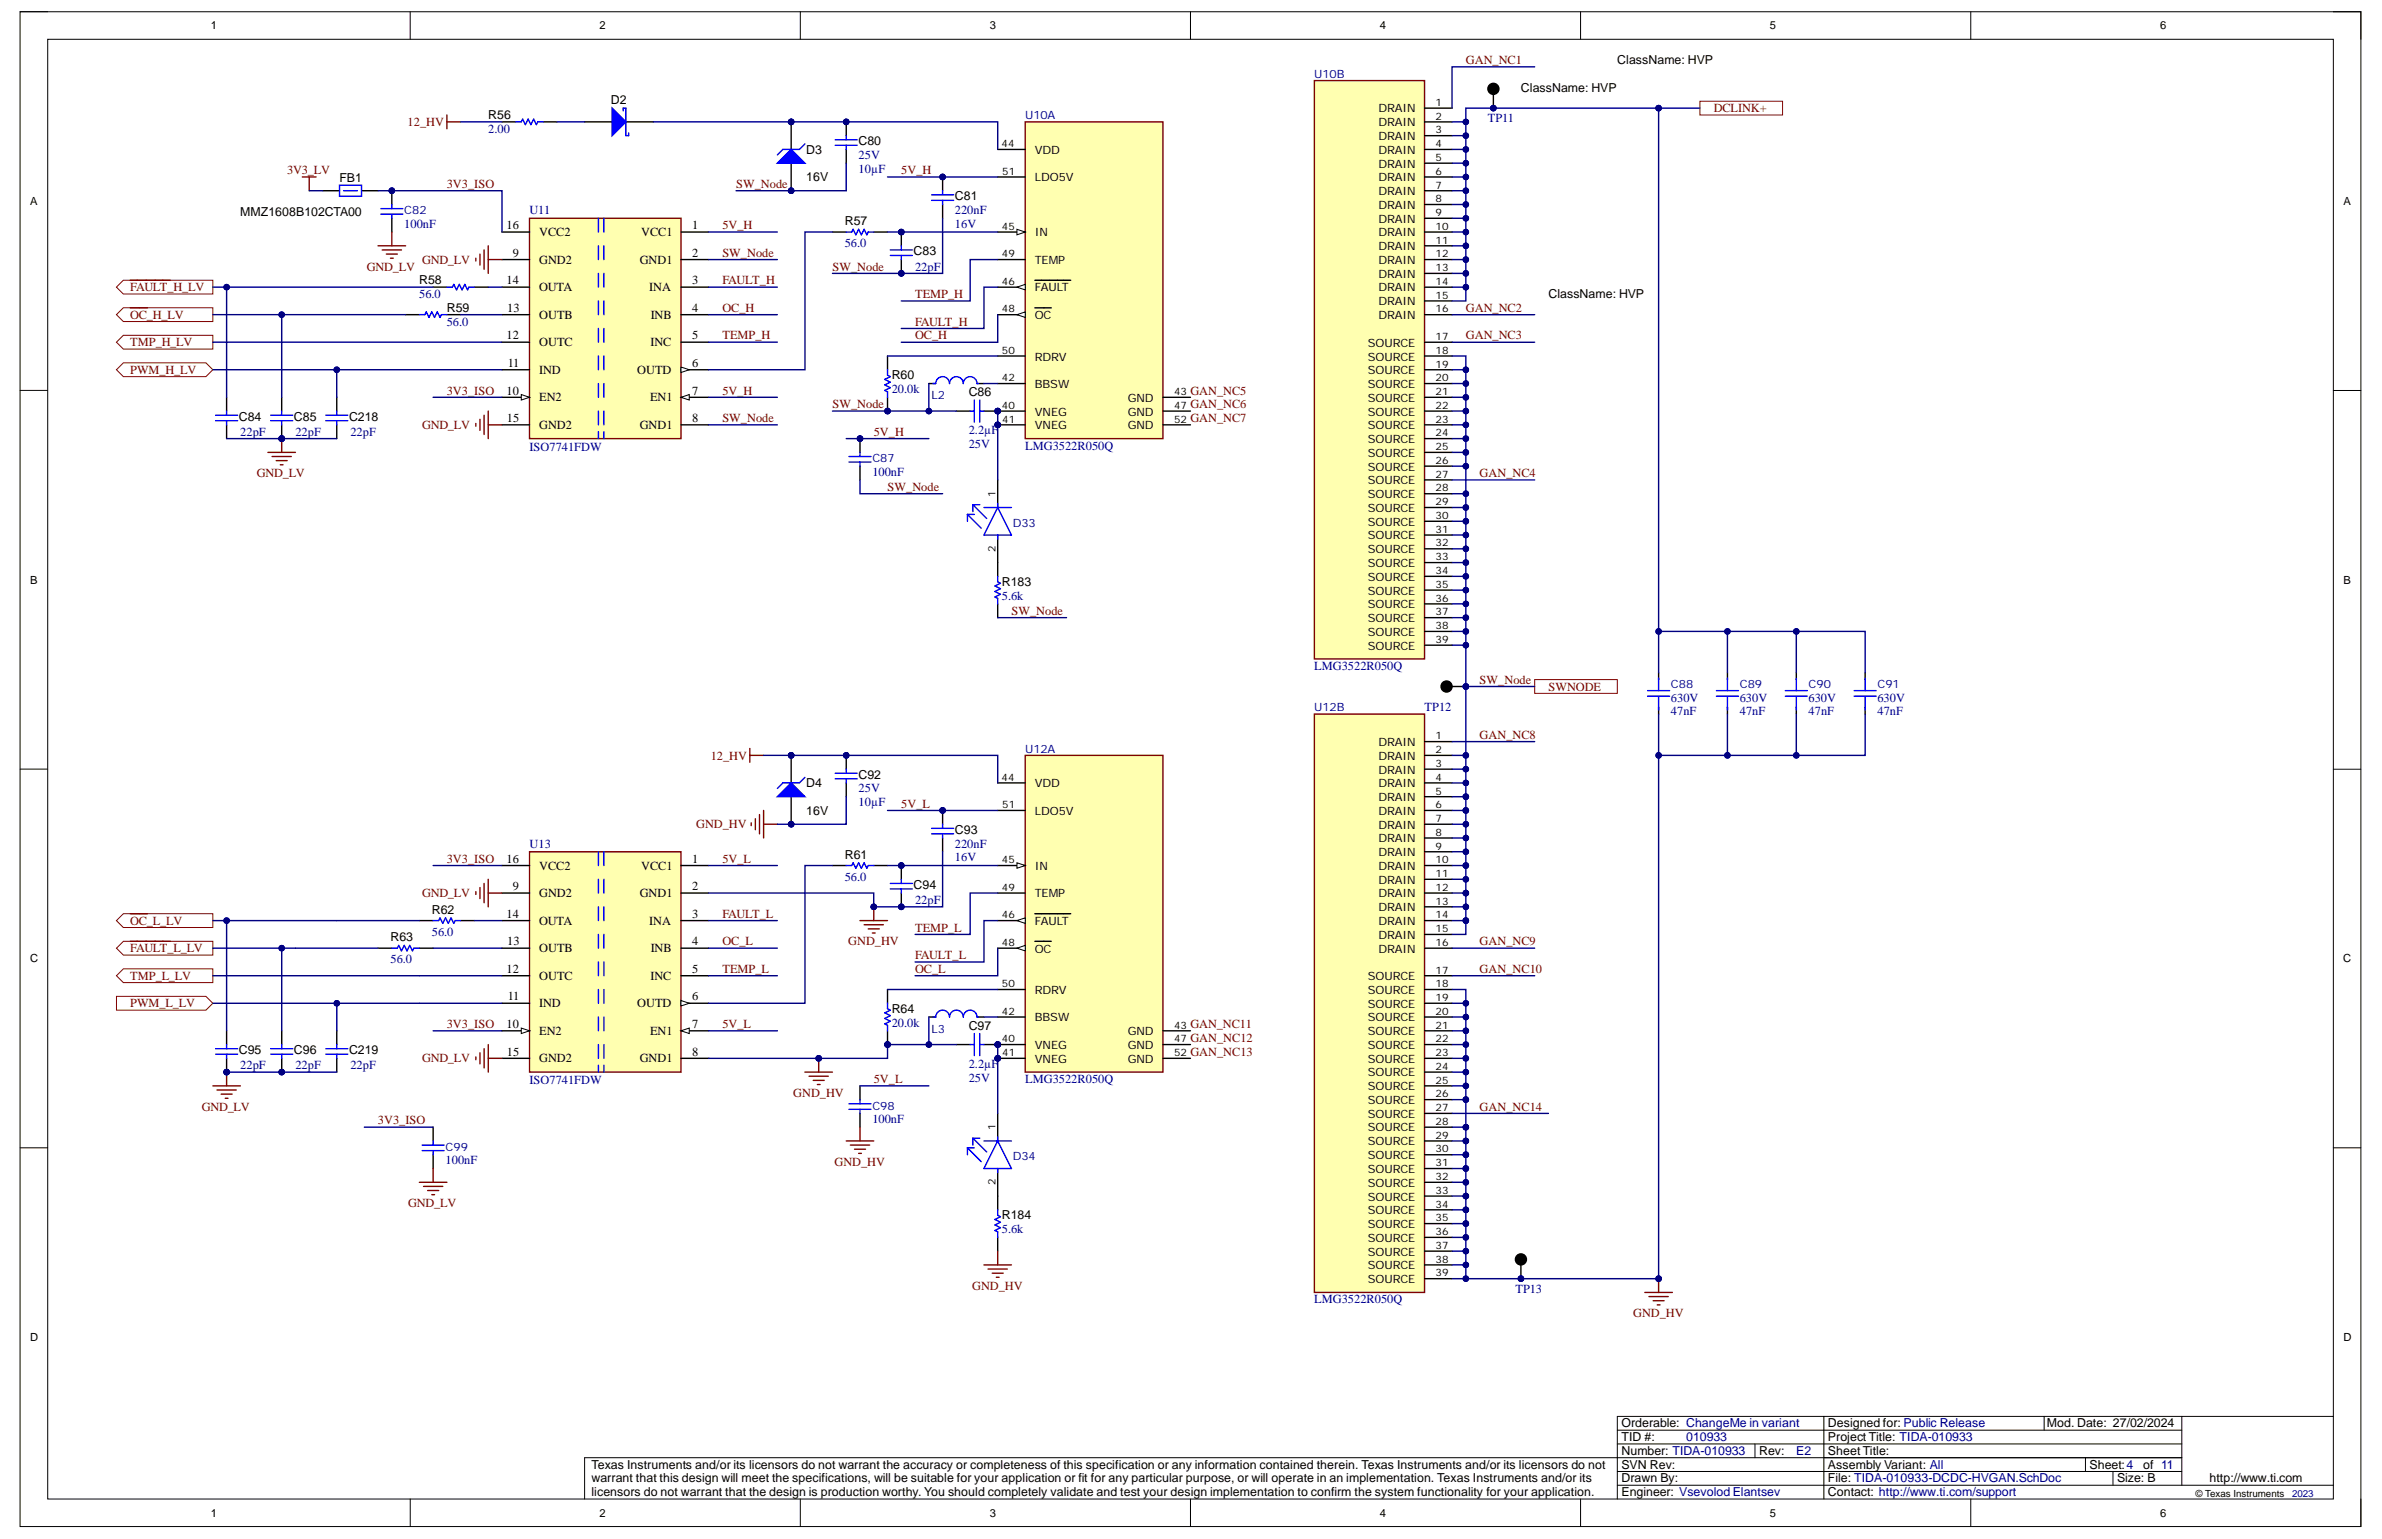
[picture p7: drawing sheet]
<svg xmlns="http://www.w3.org/2000/svg" width="432mm" height="279mm" viewBox="0 0 432 279" stroke-linecap="round" stroke-linejoin="round" font-family="sans-serif">
<defs><g id="words">
<g font-size="2.2" fill="#800000">
<text x="265.7" y="11.6">GAN_NC1</text>
<text x="73.9" y="22.8">12_HV</text>
<text x="310.6" y="20.3">DCLINK+</text>
<text x="52.1" y="31.6">3V3_LV</text>
<text x="81" y="34.1">3V3_ISO</text>
<text x="133.4" y="34.1">SW_Node</text>
<text x="163.4" y="31.6">5V_H</text>
<text x="130.9" y="41.6">5V_H</text>
<text x="76.5" y="47.8">GND_LV</text>
<text x="130.9" y="46.6">SW_Node</text>
<text x="23.6" y="52.8">FAULT_H_LV</text>
<text x="66.5" y="49.1">GND_LV</text>
<text x="130.9" y="51.6">FAULT_H</text>
<text x="150.9" y="49.1">SW_Node</text>
<text x="23.6" y="57.8">OC_H_LV</text>
<text x="130.9" y="56.6">OC_H</text>
<text x="165.9" y="54.1">TEMP_H</text>
<text x="165.9" y="59.1">FAULT_H</text>
<text x="265.7" y="56.6">GAN_NC2</text>
<text x="23.6" y="62.8">TMP_H_LV</text>
<text x="130.9" y="61.6">TEMP_H</text>
<text x="165.9" y="61.6">OC_H</text>
<text x="265.7" y="61.6">GAN_NC3</text>
<text x="23.6" y="67.8">PWM_H_LV</text>
<text x="81" y="71.5">3V3_ISO</text>
<text x="130.9" y="71.5">5V_H</text>
<text x="215.8" y="71.5">GAN_NC5</text>
<text x="76.5" y="77.8">GND_LV</text>
<text x="130.9" y="76.5">SW_Node</text>
<text x="150.9" y="74">SW_Node</text>
<text x="215.8" y="74">GAN_NC6</text>
<text x="215.8" y="76.5">GAN_NC7</text>
<text x="158.4" y="79">5V_H</text>
<text x="46.6" y="86.5">GND_LV</text>
<text x="160.9" y="89">SW_Node</text>
<text x="268.2" y="86.5">GAN_NC4</text>
<text x="183.3" y="111.5">SW_Node</text>
<text x="268.2" y="124">SW_Node</text>
<text x="280.7" y="125.2">SWNODE</text>
<text x="128.8" y="137.7">12_HV</text>
<text x="268.2" y="134">GAN_NC8</text>
<text x="163.4" y="146.4">5V_L</text>
<text x="126.2" y="150.2">GND_HV</text>
<text x="81" y="156.4">3V3_ISO</text>
<text x="130.9" y="156.4">5V_L</text>
<text x="23.6" y="167.7">OC_L_LV</text>
<text x="76.5" y="162.7">GND_LV</text>
<text x="130.9" y="166.4">FAULT_L</text>
<text x="23.6" y="172.7">FAULT_L_LV</text>
<text x="130.9" y="171.4">OC_L</text>
<text x="153.8" y="171.4">GND_HV</text>
<text x="165.9" y="168.9">TEMP_L</text>
<text x="165.9" y="173.9">FAULT_L</text>
<text x="268.2" y="171.4">GAN_NC9</text>
<text x="23.6" y="177.7">TMP_L_LV</text>
<text x="130.9" y="176.4">TEMP_L</text>
<text x="165.9" y="176.4">OC_L</text>
<text x="268.2" y="176.4">GAN_NC10</text>
<text x="23.6" y="182.6">PWM_L_LV</text>
<text x="81" y="186.4">3V3_ISO</text>
<text x="130.9" y="186.4">5V_L</text>
<text x="215.8" y="186.4">GAN_NC11</text>
<text x="215.8" y="188.9">GAN_NC12</text>
<text x="215.8" y="191.4">GAN_NC13</text>
<text x="76.5" y="192.6">GND_LV</text>
<text x="158.4" y="196.4">5V_L</text>
<text x="36.6" y="201.4">GND_LV</text>
<text x="68.5" y="203.9">3V3_ISO</text>
<text x="143.8" y="198.9">GND_HV</text>
<text x="268.2" y="201.4">GAN_NC14</text>
<text x="151.3" y="211.4">GND_HV</text>
<text x="74" y="218.9">GND_LV</text>
<text x="176.2" y="233.8">GND_HV</text>
<text x="296.1" y="238.8">GND_HV</text>
</g>
<g font-size="2.2">
<text x="293.2" y="11.6">ClassName: HVP</text>
<text x="275.7" y="16.6">ClassName: HVP</text>
<text x="88.5" y="21.6">R56</text>
<text x="110.7" y="18.9">D2</text>
<text x="146.2" y="27.8">D3</text>
<text x="155.6" y="26.4">C80</text>
<text x="61.5" y="33.1">FB1</text>
<text x="146.2" y="32.8">16V</text>
<text x="43.6" y="39.1">MMZ1608B102CTA00</text>
<text x="91.8" y="41.6">16</text>
<text x="125.4" y="41.6">1</text>
<text x="153.1" y="40.8">R57</text>
<text x="173.1" y="36.3">C81</text>
<text x="93" y="46.6">9</text>
<text x="97.7" y="42.8">VCC2</text>
<text x="97.7" y="47.8">GND2</text>
<text x="116" y="47.8">GND1</text>
<text x="116.2" y="42.8">VCC1</text>
<text x="125.4" y="46.6">2</text>
<text x="165.6" y="46.3">C83</text>
<text x="76" y="51.6">R58</text>
<text x="91.8" y="51.6">14</text>
<text x="97.7" y="52.8">OUTA</text>
<text x="117.7" y="52.8">INA</text>
<text x="125.4" y="51.6">3</text>
<text x="81" y="56.6">R59</text>
<text x="91.9" y="56.6">13</text>
<text x="97.7" y="57.8">OUTB</text>
<text x="118" y="57.8">INB</text>
<text x="125.4" y="56.6">4</text>
<text x="280.7" y="54.1">ClassName: HVP</text>
<text x="91.8" y="61.6">12</text>
<text x="97.7" y="62.8">OUTC</text>
<text x="117.9" y="62.8">INC</text>
<text x="125.4" y="61.6">5</text>
<text x="91.8" y="71.5">10</text>
<text x="92" y="66.5">11</text>
<text x="97.7" y="67.8">IND</text>
<text x="115.5" y="67.8">OUTD</text>
<text x="125.4" y="71.5">7</text>
<text x="125.4" y="66.5">6</text>
<text x="161.6" y="68.8">R60</text>
<text x="175.6" y="71.8">C86</text>
<text x="43.3" y="76.3">C84</text>
<text x="53.3" y="76.3">C85</text>
<text x="63.3" y="76.3">C218</text>
<text x="91.9" y="76.5">15</text>
<text x="97.7" y="72.8">EN2</text>
<text x="97.7" y="77.8">GND2</text>
<text x="116" y="77.8">GND1</text>
<text x="117.8" y="72.8">EN1</text>
<text x="125.4" y="76.5">8</text>
<text x="181.6" y="106.2">R183</text>
<text x="146.2" y="142.7">D4</text>
<text x="155.6" y="141.2">C92</text>
<text x="146.2" y="147.7">16V</text>
<text x="153.1" y="155.7">R61</text>
<text x="173.1" y="151.2">C93</text>
<text x="91.8" y="156.4">16</text>
<text x="93" y="161.4">9</text>
<text x="97.7" y="157.7">VCC2</text>
<text x="116.2" y="157.7">VCC1</text>
<text x="125.4" y="156.4">1</text>
<text x="125.4" y="161.4">2</text>
<text x="165.6" y="161.2">C94</text>
<text x="78.3" y="165.7">R62</text>
<text x="91.8" y="166.4">14</text>
<text x="97.7" y="167.7">OUTA</text>
<text x="97.7" y="162.7">GND2</text>
<text x="116" y="162.7">GND1</text>
<text x="117.7" y="167.7">INA</text>
<text x="125.4" y="166.4">3</text>
<text x="70.8" y="170.7">R63</text>
<text x="91.9" y="171.4">13</text>
<text x="97.7" y="172.7">OUTB</text>
<text x="118" y="172.7">INB</text>
<text x="125.4" y="171.4">4</text>
<text x="91.8" y="176.4">12</text>
<text x="97.7" y="177.7">OUTC</text>
<text x="117.9" y="177.7">INC</text>
<text x="125.4" y="176.4">5</text>
<text x="92" y="181.4">11</text>
<text x="97.7" y="182.6">IND</text>
<text x="115.5" y="182.6">OUTD</text>
<text x="125.4" y="181.4">6</text>
<text x="161.6" y="183.7">R64</text>
<text x="43.3" y="191.2">C95</text>
<text x="53.3" y="191.2">C96</text>
<text x="63.3" y="191.2">C219</text>
<text x="91.8" y="186.4">10</text>
<text x="91.9" y="191.4">15</text>
<text x="97.7" y="187.6">EN2</text>
<text x="117.8" y="187.6">EN1</text>
<text x="125.4" y="186.4">7</text>
<text x="125.4" y="191.4">8</text>
<text x="175.6" y="186.7">C97</text>
<text x="97.7" y="192.6">GND2</text>
<text x="116" y="192.6">GND1</text>
<text x="181.6" y="221.1">R184</text>
<text x="293.9" y="263.8">Number: TIDA-010933</text>
<text x="293.9" y="261.3">TID #:</text>
<text x="293.9" y="258.8">Orderable: ChangeMe in variant</text>
<text x="318.9" y="263.8">Rev:</text>
<text x="331.4" y="263.8">Sheet Title:</text>
<text x="331.4" y="261.3">Project Title: TIDA-010933</text>
<text x="331.4" y="258.8">Designed for: Public Release</text>
<text x="371" y="258.8">Mod. Date: 27/02/2024</text>
<text x="107.2" y="266.3">Texas Instruments and/or its licensors do not warrant the accuracy or completeness of this specification or any information contained therein. Texas Instruments and/or its licensors do not</text>
<text x="107.2" y="268.8">warrant that this design will meet the specifications, will be suitable for your application or fit for any particular purpose, or will operate in an implementation. Texas Instruments and/or its</text>
<text x="293.9" y="268.8">Drawn By:</text>
<text x="293.9" y="266.3">SVN Rev:</text>
<text x="331.4" y="268.8">File: TIDA-010933-DCDC-HVGAN.SchDoc</text>
<text x="331.4" y="266.3">Assembly Variant: All</text>
<text x="378.8" y="266.3">Sheet:4</text>
<text x="383.8" y="268.8">Size: B</text>
<text x="388.5" y="266.3">of 11</text>
<text x="400.5" y="268.8">http://www.ti.com</text>
<text x="107.2" y="271.3">licensors do not warrant that the design is production worthy. You should completely validate and test your design implementation to confirm the system functionality for your application.</text>
<text x="293.9" y="271.3">Engineer: Vsevolod Elantsev</text>
<text x="331.4" y="271.3">Contact: http://www.ti.com/support</text>
</g>
<g font-size="2.2" fill="#000080">
<text x="269.7" y="22.1">TP11</text>
<text x="88.5" y="24.1">2.00</text>
<text x="155.6" y="28.9">25V</text>
<text x="155.6" y="31.3">10µF</text>
<text x="73.3" y="41.3">100nF</text>
<text x="96" y="38.8">U11</text>
<text x="173.1" y="38.8">220nF</text>
<text x="173.1" y="41.3">16V</text>
<text x="153.1" y="44.8">56.0</text>
<text x="165.9" y="49.1">22pF</text>
<text x="76" y="54.1">56.0</text>
<text x="81" y="59.1">56.0</text>
<text x="161.6" y="71.3">20.0k</text>
<text x="43.6" y="79">22pF</text>
<text x="53.5" y="79">22pF</text>
<text x="63.5" y="79">22pF</text>
<text x="96" y="81.8">ISO7741FDW</text>
<text x="175.6" y="78.8">2.2µF</text>
<text x="175.6" y="81.3">25V</text>
<text x="185.8" y="81.5">LMG3522R050Q</text>
<text x="158.1" y="86.3">100nF</text>
<text x="181.6" y="108.7">5.6k</text>
<text x="238.2" y="121.5">LMG3522R050Q</text>
<text x="258.2" y="129">TP12</text>
<text x="302.9" y="127.2">630V</text>
<text x="302.9" y="129.7">47nF</text>
<text x="315.4" y="127.2">630V</text>
<text x="315.4" y="129.7">47nF</text>
<text x="327.9" y="127.2">630V</text>
<text x="327.9" y="129.7">47nF</text>
<text x="340.3" y="127.2">630V</text>
<text x="340.3" y="129.7">47nF</text>
<text x="155.6" y="143.7">25V</text>
<text x="155.6" y="146.2">10µF</text>
<text x="96" y="153.7">U13</text>
<text x="173.1" y="153.7">220nF</text>
<text x="153.1" y="159.7">56.0</text>
<text x="173.1" y="156.2">16V</text>
<text x="165.9" y="163.9">22pF</text>
<text x="78.3" y="169.7">56.0</text>
<text x="70.8" y="174.7">56.0</text>
<text x="161.6" y="186.2">20.0k</text>
<text x="43.6" y="193.9">22pF</text>
<text x="53.5" y="193.9">22pF</text>
<text x="63.5" y="193.9">22pF</text>
<text x="96" y="196.6">ISO7741FDW</text>
<text x="175.6" y="193.7">2.2µF</text>
<text x="175.6" y="196.1">25V</text>
<text x="185.8" y="196.4">LMG3522R050Q</text>
<text x="158.1" y="203.6">100nF</text>
<text x="80.8" y="211.1">100nF</text>
<text x="181.6" y="223.6">5.6k</text>
<text x="238.2" y="236.3">LMG3522R050Q</text>
<text x="274.7" y="234.4">TP13</text>
<text x="305.7" y="261.3">010933</text>
<text x="325.6" y="263.8">E2</text>
</g>
<g font-size="2.1" fill="#000080">
<text x="238.2" y="14.2">U10B</text>
<text x="185.8" y="21.7">U10A</text>
<text x="73.3" y="38.9">C82</text>
<text x="168.9" y="72.3">L2</text>
<text x="158.1" y="83.8">C87</text>
<text x="183.6" y="95.6">D33</text>
<text x="302.9" y="124.8">C88</text>
<text x="315.4" y="124.8">C89</text>
<text x="327.9" y="124.8">C90</text>
<text x="340.3" y="124.8">C91</text>
<text x="238.2" y="129">U12B</text>
<text x="185.8" y="136.5">U12A</text>
<text x="168.9" y="187.2">L3</text>
<text x="158.1" y="201.2">C98</text>
<text x="80.8" y="208.7">C99</text>
<text x="183.6" y="210.4">D34</text>
</g>
<g font-size="2.1">
<text x="249.9" y="20.4">DRAIN</text>
<text x="249.9" y="22.9">DRAIN</text>
<text x="187.6" y="27.9">VDD</text>
<text x="249.9" y="25.4">DRAIN</text>
<text x="249.9" y="27.9">DRAIN</text>
<text x="187.6" y="32.9">LDO5V</text>
<text x="249.9" y="30.4">DRAIN</text>
<text x="249.9" y="32.9">DRAIN</text>
<text x="249.9" y="35.4">DRAIN</text>
<text x="249.9" y="37.9">DRAIN</text>
<text x="249.9" y="40.4">DRAIN</text>
<text x="187.6" y="42.9">IN</text>
<text x="187.6" y="47.8">TEMP</text>
<text x="249.9" y="42.9">DRAIN</text>
<text x="249.9" y="45.4">DRAIN</text>
<text x="249.9" y="47.8">DRAIN</text>
<text x="187.6" y="52.8">FAULT</text>
<text x="249.9" y="50.3">DRAIN</text>
<text x="249.9" y="52.8">DRAIN</text>
<text x="187.6" y="57.9">OC</text>
<text x="249.9" y="55.3">DRAIN</text>
<text x="249.9" y="57.9">DRAIN</text>
<text x="187.6" y="65.4">RDRV</text>
<text x="247.9" y="62.9">SOURCE</text>
<text x="247.9" y="65.4">SOURCE</text>
<text x="187.6" y="70.4">BBSW</text>
<text x="247.9" y="67.9">SOURCE</text>
<text x="247.9" y="70.4">SOURCE</text>
<text x="187.6" y="75.4">VNEG</text>
<text x="187.6" y="77.8">VNEG</text>
<text x="204.4" y="72.9">GND</text>
<text x="204.4" y="75.4">GND</text>
<text x="204.4" y="77.8">GND</text>
<text x="247.9" y="72.9">SOURCE</text>
<text x="247.9" y="75.4">SOURCE</text>
<text x="247.9" y="77.8">SOURCE</text>
<text x="247.9" y="80.3">SOURCE</text>
<text x="247.9" y="82.8">SOURCE</text>
<text x="247.9" y="85.3">SOURCE</text>
<text x="247.9" y="87.8">SOURCE</text>
<text x="247.9" y="90.3">SOURCE</text>
<text x="247.9" y="92.8">SOURCE</text>
<text x="247.9" y="95.3">SOURCE</text>
<text x="247.9" y="97.8">SOURCE</text>
<text x="247.9" y="100.3">SOURCE</text>
<text x="247.9" y="102.8">SOURCE</text>
<text x="247.9" y="105.3">SOURCE</text>
<text x="247.9" y="107.8">SOURCE</text>
<text x="247.9" y="110.3">SOURCE</text>
<text x="247.9" y="112.8">SOURCE</text>
<text x="247.9" y="115.3">SOURCE</text>
<text x="247.9" y="117.8">SOURCE</text>
<text x="249.9" y="135.3">DRAIN</text>
<text x="249.9" y="137.8">DRAIN</text>
<text x="187.6" y="142.8">VDD</text>
<text x="249.9" y="140.3">DRAIN</text>
<text x="249.9" y="142.8">DRAIN</text>
<text x="187.6" y="147.7">LDO5V</text>
<text x="249.9" y="145.2">DRAIN</text>
<text x="249.9" y="147.7">DRAIN</text>
<text x="249.9" y="150.2">DRAIN</text>
<text x="249.9" y="152.7">DRAIN</text>
<text x="249.9" y="155.2">DRAIN</text>
<text x="187.6" y="157.7">IN</text>
<text x="249.9" y="157.7">DRAIN</text>
<text x="249.9" y="160.2">DRAIN</text>
<text x="187.6" y="167.7">FAULT</text>
<text x="187.6" y="162.7">TEMP</text>
<text x="249.9" y="162.7">DRAIN</text>
<text x="249.9" y="165.2">DRAIN</text>
<text x="249.9" y="167.7">DRAIN</text>
<text x="187.6" y="172.7">OC</text>
<text x="249.9" y="170.2">DRAIN</text>
<text x="249.9" y="172.7">DRAIN</text>
<text x="247.9" y="177.7">SOURCE</text>
<text x="187.6" y="185.2">BBSW</text>
<text x="187.6" y="180.2">RDRV</text>
<text x="247.9" y="180.2">SOURCE</text>
<text x="247.9" y="182.7">SOURCE</text>
<text x="247.9" y="185.2">SOURCE</text>
<text x="187.6" y="190.2">VNEG</text>
<text x="204.4" y="187.7">GND</text>
<text x="204.4" y="190.2">GND</text>
<text x="247.9" y="187.7">SOURCE</text>
<text x="247.9" y="190.2">SOURCE</text>
<text x="187.6" y="192.7">VNEG</text>
<text x="204.4" y="192.7">GND</text>
<text x="247.9" y="192.7">SOURCE</text>
<text x="247.9" y="195.2">SOURCE</text>
<text x="247.9" y="197.7">SOURCE</text>
<text x="247.9" y="200.2">SOURCE</text>
<text x="247.9" y="202.7">SOURCE</text>
<text x="247.9" y="205.2">SOURCE</text>
<text x="247.9" y="207.7">SOURCE</text>
<text x="247.9" y="210.2">SOURCE</text>
<text x="247.9" y="212.6">SOURCE</text>
<text x="247.9" y="215.1">SOURCE</text>
<text x="247.9" y="217.7">SOURCE</text>
<text x="247.9" y="220.2">SOURCE</text>
<text x="247.9" y="222.7">SOURCE</text>
<text x="247.9" y="225.2">SOURCE</text>
<text x="247.9" y="227.7">SOURCE</text>
<text x="247.9" y="230.2">SOURCE</text>
<text x="247.9" y="232.7">SOURCE</text>
</g>
<g font-size="2">
<text x="38.2" y="5.3">1</text>
<text x="108.7" y="5.3">2</text>
<text x="179.4" y="5.3">3</text>
<text x="250.1" y="5.3">4</text>
<text x="320.8" y="5.3">5</text>
<text x="391.6" y="5.3">6</text>
<text x="5.5" y="37.1">A</text>
<text x="424.8" y="37.1">A</text>
<text x="5.5" y="105.8">B</text>
<text x="424.8" y="105.8">B</text>
<text x="5.5" y="174.5">C</text>
<text x="424.8" y="174.5">C</text>
<text x="5.5" y="243.2">D</text>
<text x="424.8" y="243.2">D</text>
<text x="38.2" y="275">1</text>
<text x="108.7" y="275">2</text>
<text x="179.4" y="275">3</text>
<text x="250.1" y="275">4</text>
<text x="320.8" y="275">5</text>
<text x="391.6" y="275">6</text>
</g>
<g font-size="1.9">
<text x="260.2" y="19.2">1</text>
<text x="260.2" y="21.7">2</text>
<text x="181.6" y="26.7">44</text>
<text x="260.2" y="24.2">3</text>
<text x="260.2" y="26.7">4</text>
<text x="260.2" y="29.2">5</text>
<text x="181.7" y="31.7">51</text>
<text x="260.2" y="31.7">6</text>
<text x="260.2" y="34.2">7</text>
<text x="181.6" y="41.7">45</text>
<text x="260.2" y="36.7">8</text>
<text x="260.2" y="39.2">9</text>
<text x="260.2" y="41.7">10</text>
<text x="181.6" y="46.7">49</text>
<text x="260.2" y="44.2">11</text>
<text x="260.2" y="46.7">12</text>
<text x="181.6" y="51.7">46</text>
<text x="260.2" y="49.2">13</text>
<text x="260.2" y="51.7">14</text>
<text x="181.6" y="56.6">48</text>
<text x="260.2" y="54.2">15</text>
<text x="260.2" y="56.6">16</text>
<text x="181.6" y="64.1">50</text>
<text x="260.2" y="61.6">17</text>
<text x="260.2" y="64.1">18</text>
<text x="181.6" y="69.1">42</text>
<text x="212.8" y="71.6">43</text>
<text x="260.2" y="66.6">19</text>
<text x="260.2" y="69.1">20</text>
<text x="260.2" y="71.6">21</text>
<text x="181.6" y="74.1">40</text>
<text x="181.7" y="76.6">41</text>
<text x="212.8" y="74.1">47</text>
<text x="212.8" y="76.6">52</text>
<text x="260.2" y="74.1">22</text>
<text x="260.2" y="76.6">23</text>
<text x="260.2" y="79.1">24</text>
<text x="260.2" y="81.6">25</text>
<text x="260.2" y="84.1">26</text>
<text x="260.2" y="86.6">27</text>
<text x="260.2" y="89.1">28</text>
<text x="180.5" y="90" transform="rotate(-90 180.5 90)">1</text>
<text x="260.2" y="91.6">29</text>
<text x="260.2" y="94.1">30</text>
<text x="180.5" y="100.1" transform="rotate(-90 180.5 100.1)">2</text>
<text x="260.2" y="96.6">31</text>
<text x="260.2" y="99.1">32</text>
<text x="260.2" y="101.6">33</text>
<text x="260.2" y="104.1">34</text>
<text x="260.2" y="106.6">35</text>
<text x="260.2" y="109.1">36</text>
<text x="260.2" y="111.6">37</text>
<text x="260.2" y="114.1">38</text>
<text x="260.2" y="116.6">39</text>
<text x="260.2" y="134.1">1</text>
<text x="260.2" y="136.6">2</text>
<text x="181.6" y="141.6">44</text>
<text x="260.2" y="139.1">3</text>
<text x="260.2" y="141.6">4</text>
<text x="181.7" y="146.6">51</text>
<text x="260.2" y="144.1">5</text>
<text x="260.2" y="146.6">6</text>
<text x="260.2" y="149.1">7</text>
<text x="260.2" y="151.6">8</text>
<text x="260.2" y="154">9</text>
<text x="181.6" y="156.5">45</text>
<text x="181.6" y="161.5">49</text>
<text x="260.2" y="156.5">10</text>
<text x="260.2" y="159">11</text>
<text x="260.2" y="161.5">12</text>
<text x="181.6" y="166.5">46</text>
<text x="260.2" y="164">13</text>
<text x="260.2" y="166.5">14</text>
<text x="181.6" y="171.5">48</text>
<text x="260.2" y="169">15</text>
<text x="260.2" y="171.5">16</text>
<text x="181.6" y="179">50</text>
<text x="260.2" y="176.5">17</text>
<text x="260.2" y="179">18</text>
<text x="181.6" y="184">42</text>
<text x="260.2" y="181.5">19</text>
<text x="260.2" y="184">20</text>
<text x="181.6" y="189">40</text>
<text x="181.7" y="191.5">41</text>
<text x="212.8" y="186.5">43</text>
<text x="212.8" y="189">47</text>
<text x="212.8" y="191.5">52</text>
<text x="260.2" y="186.5">21</text>
<text x="260.2" y="189">22</text>
<text x="260.2" y="191.5">23</text>
<text x="260.2" y="194">24</text>
<text x="260.2" y="196.5">25</text>
<text x="260.2" y="199">26</text>
<text x="260.2" y="201.5">27</text>
<text x="260.2" y="204">28</text>
<text x="180.5" y="204.9" transform="rotate(-90 180.5 204.9)">1</text>
<text x="260.2" y="206.5">29</text>
<text x="260.2" y="209">30</text>
<text x="180.5" y="214.9" transform="rotate(-90 180.5 214.9)">2</text>
<text x="260.2" y="211.5">31</text>
<text x="260.2" y="214">32</text>
<text x="260.2" y="216.5">33</text>
<text x="260.2" y="219">34</text>
<text x="260.2" y="221.4">35</text>
<text x="260.2" y="223.9">36</text>
<text x="260.2" y="226.4">37</text>
<text x="260.2" y="228.9">38</text>
<text x="260.2" y="231.4">39</text>
</g>
<text font-size="1.8" x="398" y="271.4">© Texas Instruments</text>
<text font-size="1.8" fill="#000080" x="415.5" y="271.4">2023</text>
</g></defs>
<g fill="none" stroke="#000" stroke-width=".18">
<path d="M3.6 2.1h424.4v274.7h-424.4zM3.6 2.1h5M8.6 7.1h414.4v264.7h-414.4zM74.4 2.1v5M145.1 2.1v5M215.8 2.1v5M286.5 2.1v5M357.3 2.1v5M423 2.1h5v5M3.6 70.8h5M423 70.8h5M3.6 139.5h5"/>
<path d="M423 139.5h5M3.6 208.1h5M423 208.1h5M293.2 259.3h102.3M330.6 256.8v15M370.6 256.8v2.5M395.5 256.8v12.5M423 256.8h-129.8v15M74.4 271.8v5M145.1 271.8v5M215.8 271.8v5M286.5 271.8v5"/>
<path d="M293.2 269.3h129.8M293.2 266.8h102.3M293.2 261.8h102.3M318.1 261.8v2.5M357.3 271.8v5M378 264.3v2.5M383 266.8v2.5M395.5 264.3h-289.5v7.5M428 271.8v5"/>
</g>
<path d="M308.2 18.4h14.9v2.5h-14.9z" fill-rule="evenodd" fill="#fff"/>
<path d="M308.2 18.4h14.9v2.5h-14.9z" fill="none" stroke="#800000" stroke-width=".18"/>
<path d="M278.2 123.2h15v2.5h-15z" fill-rule="evenodd" fill="#fff"/>
<path d="M278.2 123.2h15v2.5h-15z" fill="none" stroke="#800000" stroke-width=".18"/>
<circle cx="153.4" cy="22.1" r=".5" fill="#000080"/>
<circle cx="153.4" cy="22.1" r=".5" fill="none" stroke="#000080" stroke-width=".18"/>
<path d="M153.4 22.1v2.5" fill="none" stroke="#000" stroke-width=".25"/>
<circle cx="153.4" cy="22.1" r=".5" fill="#000080"/>
<circle cx="153.4" cy="22.1" r=".5" fill="none" stroke="#000080" stroke-width=".18"/>
<path d="M153.4 27.1v2.5" fill="none" stroke="#000" stroke-width=".25"/>
<path d="M151.4 25.3h4M151.4 26.3h4M153.4 24.6v.7M153.4 26.3v.8" fill="none" stroke="#00f" stroke-width=".25"/>
<circle cx="143.4" cy="34.6" r=".5" fill="#000080"/>
<circle cx="143.4" cy="34.6" r=".5" fill="none" stroke="#000080" stroke-width=".18"/>
<circle cx="143.4" cy="22.1" r=".5" fill="#000080"/>
<circle cx="143.4" cy="22.1" r=".5" fill="none" stroke="#000080" stroke-width=".18"/>
<path d="M143.4 29.6v5" fill="none" stroke="#000" stroke-width=".25"/>
<circle cx="143.4" cy="34.6" r=".5" fill="#000080"/>
<circle cx="143.4" cy="34.6" r=".5" fill="none" stroke="#000080" stroke-width=".18"/>
<path d="M143.4 22.1v5" fill="none" stroke="#000" stroke-width=".25"/>
<circle cx="143.4" cy="22.1" r=".5" fill="#000080"/>
<circle cx="143.4" cy="22.1" r=".5" fill="none" stroke="#000080" stroke-width=".18"/>
<path d="M143.4 27.1l2.5 2.5h-5z" fill="#00f"/>
<path d="M143.4 27.1l2.5 2.5h-5zM145.9 26.1l-1 1h-3l-1 1" fill="none" stroke="#00f" stroke-width=".25"/>
<circle cx="160.9" cy="74.5" r=".5" fill="#000080"/>
<circle cx="160.9" cy="74.5" r=".5" fill="none" stroke="#000080" stroke-width=".18"/>
<path d="M160.9 64.5v2.5M160.9 72v2.5" fill="none" stroke="#000" stroke-width=".25"/>
<circle cx="160.9" cy="74.5" r=".5" fill="#000080"/>
<circle cx="160.9" cy="74.5" r=".5" fill="none" stroke="#000080" stroke-width=".18"/>
<path d="M160.9 67v1l.5 .3-1 .5 1 .5-1 .5 1 .5-1 .5 .5 .2v1" fill="none" stroke="#00f" stroke-width=".25"/>
<circle cx="180.9" cy="74.5" r=".5" fill="#000080"/>
<circle cx="180.9" cy="74.5" r=".5" fill="none" stroke="#000080" stroke-width=".18"/>
<path d="M178.4 74.5h2.5" fill="none" stroke="#000" stroke-width=".25"/>
<circle cx="180.9" cy="74.5" r=".5" fill="#000080"/>
<circle cx="180.9" cy="74.5" r=".5" fill="none" stroke="#000080" stroke-width=".18"/>
<path d="M106 22.1h5M113.5 22.1h5M168.4 69.5h1.2M173.4 74.5h2.5M177.1 69.5h1.3" fill="none" stroke="#000" stroke-width=".25"/>
<path d="M169.1 69.5h.5a1.25 1.25 0 0 1 1.3-1.2 1.25 1.25 0 0 1 1.2 1.2 1.25 1.25 0 0 1 1.3-1.2 1.25 1.25 0 0 1 1.2 1.2 1.25 1.25 0 0 1 1.3-1.2 1.25 1.25 0 0 1 1.2 1.2h.3M175.9 74.5h.7M176.6 72.5v4M177.6 72.5v4M177.6 74.5h.8" fill="none" stroke="#00f" stroke-width=".25"/>
<path d="M111 19.6l2.5 2.5-2.5 2.5z" fill="#00f"/>
<path d="M111 19.6l2.5 2.5-2.5 2.5zM113 20.1v-.5h.5v5h.5v-.5" fill="none" stroke="#00f" stroke-width=".25"/>
<circle cx="155.9" cy="79.5" r=".5" fill="#000080"/>
<circle cx="155.9" cy="79.5" r=".5" fill="none" stroke="#000080" stroke-width=".18"/>
<path d="M155.9 79.5v2.5" fill="none" stroke="#000" stroke-width=".25"/>
<circle cx="155.9" cy="79.5" r=".5" fill="#000080"/>
<circle cx="155.9" cy="79.5" r=".5" fill="none" stroke="#000080" stroke-width=".18"/>
<path d="M155.9 84.5v2.5" fill="none" stroke="#000" stroke-width=".25"/>
<path d="M153.9 82.8h4M153.9 83.8h4M155.9 82v.8M155.9 83.8v.7" fill="none" stroke="#00f" stroke-width=".25"/>
<circle cx="71" cy="34.6" r=".5" fill="#000080"/>
<circle cx="71" cy="34.6" r=".5" fill="none" stroke="#000080" stroke-width=".18"/>
<path d="M71 34.6v2.5" fill="none" stroke="#000" stroke-width=".25"/>
<circle cx="71" cy="34.6" r=".5" fill="#000080"/>
<circle cx="71" cy="34.6" r=".5" fill="none" stroke="#000080" stroke-width=".18"/>
<path d="M71 39.6v2.5" fill="none" stroke="#000" stroke-width=".25"/>
<path d="M69 37.8h4M69 38.8h4M71 37.1v.7M71 38.8v.8" fill="none" stroke="#00f" stroke-width=".25"/>
<path d="M54.8 32.1h2.5M56.1 32.1v2.5M68.5 44.6h5M69.3 45.3h3.5M70 46.1h2M70.8 46.8h.5M71 42.1v2.5" fill="none" stroke="#800000" stroke-width=".25"/>
<circle cx="180.9" cy="74.5" r=".5" fill="#000080"/>
<circle cx="180.9" cy="74.5" r=".5" fill="none" stroke="#000080" stroke-width=".18"/>
<circle cx="180.9" cy="77" r=".5" fill="#000080"/>
<circle cx="180.9" cy="77" r=".5" fill="none" stroke="#000080" stroke-width=".18"/>
<path d="M185.8 22.1h25v57.4h-25z" fill-rule="evenodd" fill="#ffffb0"/>
<path d="M185.8 22.1h25v57.4h-25z" fill="none" stroke="#800000" stroke-width=".25"/>
<path d="M180.9 27.1h4.9M180.9 52.1h4.9" fill="none" stroke="#000" stroke-width=".25"/>
<path d="M184.3 52.1l1.5-.5v1z" fill="#f8fcff"/>
<path d="M184.3 52.1l1.5-.5v1z" fill="none" stroke="#000" stroke-width=".18"/>
<path d="M180.9 57.1h4.9M187.6 50.8h6.5" fill="none" stroke="#000" stroke-width=".25"/>
<path d="M184.3 57.1l1.5-.5v1z" fill="#f8fcff"/>
<path d="M184.3 57.1l1.5-.5v1z" fill="none" stroke="#000" stroke-width=".18"/>
<path d="M180.9 42.1h4.9M187.6 55.8h3M180.9 69.5h4.9" fill="none" stroke="#000" stroke-width=".25"/>
<path d="M184.3 41.6l1.5 .5-1.5 .5z" fill="#f8fcff"/>
<path d="M184.3 41.6l1.5 .5-1.5 .5z" fill="none" stroke="#000" stroke-width=".18"/>
<path d="M180.9 32.1h4.9M180.9 47.1h4.9M180.9 64.6h4.9M180.9 74.5h4.9" fill="none" stroke="#000" stroke-width=".25"/>
<circle cx="180.9" cy="74.5" r=".5" fill="#000080"/>
<circle cx="180.9" cy="74.5" r=".5" fill="none" stroke="#000080" stroke-width=".18"/>
<path d="M180.9 77h4.9" fill="none" stroke="#000" stroke-width=".25"/>
<circle cx="180.9" cy="77" r=".5" fill="#000080"/>
<circle cx="180.9" cy="77" r=".5" fill="none" stroke="#000080" stroke-width=".18"/>
<path d="M210.8 72h5M210.8 74.5h5M210.8 77h5" fill="none" stroke="#000" stroke-width=".25"/>
<path d="M238.3 14.6h19.9v104.9h-19.9z" fill-rule="evenodd" fill="#ffffb0"/>
<path d="M238.3 14.6h19.9v104.9h-19.9z" fill="none" stroke="#800000" stroke-width=".25"/>
<g fill="none" stroke="#000" stroke-width=".25">
<path d="M258.2 19.6h5M258.2 22.1h5M258.2 24.6h5M258.2 27.1h5M258.2 29.6h5M258.2 32.1h5M258.2 34.6h5M258.2 37.1h5M258.2 39.6h5M258.2 42.1h5M258.2 44.6h5M258.2 47.1h5"/>
<path d="M258.2 49.6h5M258.2 52.1h5M258.2 54.6h5M258.2 57.1h5M258.2 62.1h5M258.2 64.6h5M258.2 67h5M258.2 69.5h5M258.2 72h5M258.2 74.5h5M258.2 77h5M258.2 79.5h5"/>
<path d="M258.2 82h5M258.2 84.5h5M258.2 87h5M258.2 89.5h5M258.2 92h5M258.2 94.5h5M258.2 97h5M258.2 99.5h5M258.2 102h5M258.2 104.5h5M258.2 107h5M258.2 109.5h5"/>
<path d="M258.2 112h5M258.2 114.5h5M258.2 117h5"/>
</g>
<circle cx="153.4" cy="137" r=".5" fill="#000080"/>
<circle cx="153.4" cy="137" r=".5" fill="none" stroke="#000080" stroke-width=".18"/>
<path d="M153.4 137v2.5" fill="none" stroke="#000" stroke-width=".25"/>
<circle cx="153.4" cy="137" r=".5" fill="#000080"/>
<circle cx="153.4" cy="137" r=".5" fill="none" stroke="#000080" stroke-width=".18"/>
<path d="M153.4 142v2.4" fill="none" stroke="#000" stroke-width=".25"/>
<path d="M153.4 139.5v.7M151.4 140.2h4M151.4 141.2h4M153.4 141.2v.8" fill="none" stroke="#00f" stroke-width=".25"/>
<circle cx="143.4" cy="149.4" r=".5" fill="#000080"/>
<circle cx="143.4" cy="149.4" r=".5" fill="none" stroke="#000080" stroke-width=".18"/>
<circle cx="143.4" cy="137" r=".5" fill="#000080"/>
<circle cx="143.4" cy="137" r=".5" fill="none" stroke="#000080" stroke-width=".18"/>
<path d="M143.4 144.4v5" fill="none" stroke="#000" stroke-width=".25"/>
<circle cx="143.4" cy="149.4" r=".5" fill="#000080"/>
<circle cx="143.4" cy="149.4" r=".5" fill="none" stroke="#000080" stroke-width=".18"/>
<path d="M143.4 137v5" fill="none" stroke="#000" stroke-width=".25"/>
<circle cx="143.4" cy="137" r=".5" fill="#000080"/>
<circle cx="143.4" cy="137" r=".5" fill="none" stroke="#000080" stroke-width=".18"/>
<path d="M140.9 144.4l2.5-2.4 2.5 2.4z" fill="#00f"/>
<path d="M140.9 144.4l2.5-2.4 2.5 2.4zM145.9 141l-1 1h-3l-1 1" fill="none" stroke="#00f" stroke-width=".25"/>
<circle cx="160.9" cy="189.4" r=".5" fill="#000080"/>
<circle cx="160.9" cy="189.4" r=".5" fill="none" stroke="#000080" stroke-width=".18"/>
<path d="M160.9 179.4v2.5M160.9 186.9v2.5" fill="none" stroke="#000" stroke-width=".25"/>
<circle cx="160.9" cy="189.4" r=".5" fill="#000080"/>
<circle cx="160.9" cy="189.4" r=".5" fill="none" stroke="#000080" stroke-width=".18"/>
<path d="M160.9 181.9v1l.5 .3-1 .5 1 .5-1 .5 1 .5-1 .5 .5 .2v1" fill="none" stroke="#00f" stroke-width=".25"/>
<circle cx="180.9" cy="189.4" r=".5" fill="#000080"/>
<circle cx="180.9" cy="189.4" r=".5" fill="none" stroke="#000080" stroke-width=".18"/>
<path d="M178.4 189.4h2.5" fill="none" stroke="#000" stroke-width=".25"/>
<circle cx="180.9" cy="189.4" r=".5" fill="#000080"/>
<circle cx="180.9" cy="189.4" r=".5" fill="none" stroke="#000080" stroke-width=".18"/>
<path d="M155.9 196.9v2.5M168.4 184.4h1.2M173.4 189.4h2.5M177.1 184.4h1.3M78.5 204.4v2.5M78.5 209.4v2.5M155.9 201.9v2.5" fill="none" stroke="#000" stroke-width=".25"/>
<g fill="none" stroke="#00f" stroke-width=".25">
<path d="M155.9 199.4v.7M169.1 184.4h.5a1.25 1.25 0 0 1 1.3-1.2 1.25 1.25 0 0 1 1.2 1.2 1.25 1.25 0 0 1 1.3-1.2 1.25 1.25 0 0 1 1.2 1.2 1.25 1.25 0 0 1 1.3-1.2 1.25 1.25 0 0 1 1.2 1.2h.3M175.9 189.4h.7M176.6 187.4v4M177.6 187.4v4M177.6 189.4h.8M76.5 207.6h4M76.5 208.6h4M78.5 206.9v.7M78.5 208.6v.8M153.9 200.1h4M153.9 201.1h4"/>
<path d="M155.9 201.1v.8"/>
</g>
<path d="M38.6 196.9h5M39.3 197.6h3.5M40.1 198.4h2M40.8 199.1h.5M41.1 194.4v2.5" fill="none" stroke="#800000" stroke-width=".25"/>
<circle cx="41.1" cy="194.4" r=".5" fill="#000080"/>
<circle cx="41.1" cy="194.4" r=".5" fill="none" stroke="#000080" stroke-width=".18"/>
<circle cx="180.9" cy="189.4" r=".5" fill="#000080"/>
<circle cx="180.9" cy="189.4" r=".5" fill="none" stroke="#000080" stroke-width=".18"/>
<circle cx="180.9" cy="191.9" r=".5" fill="#000080"/>
<circle cx="180.9" cy="191.9" r=".5" fill="none" stroke="#000080" stroke-width=".18"/>
<path d="M185.8 137h25v57.4h-25z" fill-rule="evenodd" fill="#ffffb0"/>
<path d="M185.8 137h25v57.4h-25z" fill="none" stroke="#800000" stroke-width=".25"/>
<path d="M180.9 142h4.9M180.9 166.9h4.9" fill="none" stroke="#000" stroke-width=".25"/>
<path d="M184.3 166.9l1.5-.5v1z" fill="#f8fcff"/>
<path d="M184.3 166.9l1.5-.5v1z" fill="none" stroke="#000" stroke-width=".18"/>
<path d="M180.9 171.9h4.9M187.6 165.7h6.5" fill="none" stroke="#000" stroke-width=".25"/>
<path d="M184.3 171.9l1.5-.5v1z" fill="#f8fcff"/>
<path d="M184.3 171.9l1.5-.5v1z" fill="none" stroke="#000" stroke-width=".18"/>
<path d="M180.9 156.9h4.9M187.6 170.7h3M180.9 184.4h4.9" fill="none" stroke="#000" stroke-width=".25"/>
<path d="M184.3 156.4l1.5 .5-1.5 .5z" fill="#f8fcff"/>
<path d="M184.3 156.4l1.5 .5-1.5 .5z" fill="none" stroke="#000" stroke-width=".18"/>
<path d="M180.9 146.9h4.9M180.9 179.4h4.9M180.9 161.9h4.9M180.9 189.4h4.9" fill="none" stroke="#000" stroke-width=".25"/>
<circle cx="180.9" cy="189.4" r=".5" fill="#000080"/>
<circle cx="180.9" cy="189.4" r=".5" fill="none" stroke="#000080" stroke-width=".18"/>
<path d="M180.9 191.9h4.9" fill="none" stroke="#000" stroke-width=".25"/>
<circle cx="180.9" cy="191.9" r=".5" fill="#000080"/>
<circle cx="180.9" cy="191.9" r=".5" fill="none" stroke="#000080" stroke-width=".18"/>
<path d="M210.8 186.9h5M210.8 189.4h5M210.8 191.9h5" fill="none" stroke="#000" stroke-width=".25"/>
<path d="M238.3 129.5h19.9v104.8h-19.9z" fill-rule="evenodd" fill="#ffffb0"/>
<path d="M238.3 129.5h19.9v104.8h-19.9z" fill="none" stroke="#800000" stroke-width=".25"/>
<g fill="none" stroke="#000" stroke-width=".25">
<path d="M258.2 134.5h5M258.2 137h5M258.2 139.5h5M258.2 142h5M258.2 144.5h5M258.2 146.9h5M258.2 149.4h5M258.2 151.9h5M258.2 154.4h5M258.2 156.9h5M258.2 159.4h5M258.2 161.9h5"/>
<path d="M258.2 164.4h5M258.2 166.9h5M258.2 169.4h5M258.2 171.9h5M258.2 176.9h5M258.2 179.4h5M258.2 181.9h5M258.2 184.4h5M258.2 186.9h5M258.2 189.4h5M258.2 191.9h5M258.2 194.4h5"/>
<path d="M258.2 196.9h5M258.2 199.4h5M258.2 201.9h5M258.2 204.4h5M258.2 206.9h5M258.2 209.4h5M258.2 211.9h5M258.2 214.4h5M258.2 216.9h5M258.2 219.4h5M258.2 221.9h5M258.2 224.4h5"/>
<path d="M258.2 226.9h5M258.2 229.3h5M258.2 231.8h5"/>
</g>
<path d="M22.4 60.8h16.2v2.5h-16.2l-1.3-1.3z" fill-rule="evenodd" fill="#fff"/>
<path d="M22.4 60.8h16.2v2.5h-16.2l-1.3-1.3z" fill="none" stroke="#800000" stroke-width=".18"/>
<path d="M22.4 50.8h16.2v2.5h-16.2l-1.3-1.2z" fill-rule="evenodd" fill="#fff"/>
<path d="M22.4 50.8h16.2v2.5h-16.2l-1.3-1.2z" fill="none" stroke="#800000" stroke-width=".18"/>
<path d="M23.6 50.8h7.3" fill="none" stroke="#800000" stroke-width=".25"/>
<path d="M22.4 55.8h16.2v2.5h-16.2l-1.3-1.2z" fill-rule="evenodd" fill="#fff"/>
<path d="M22.4 55.8h16.2v2.5h-16.2l-1.3-1.2z" fill="none" stroke="#800000" stroke-width=".18"/>
<path d="M23.6 55.8h3.1" fill="none" stroke="#800000" stroke-width=".25"/>
<path d="M21.1 180.7h16.2l1.3 1.2-1.3 1.3h-16.2z" fill-rule="evenodd" fill="#fff"/>
<path d="M21.1 180.7h16.2l1.3 1.2-1.3 1.3h-16.2z" fill="none" stroke="#800000" stroke-width=".18"/>
<path d="M22.4 175.7h16.2v2.5h-16.2l-1.3-1.3z" fill-rule="evenodd" fill="#fff"/>
<path d="M22.4 175.7h16.2v2.5h-16.2l-1.3-1.3z" fill="none" stroke="#800000" stroke-width=".18"/>
<path d="M22.4 170.7h16.2v2.5h-16.2l-1.3-1.3z" fill-rule="evenodd" fill="#fff"/>
<path d="M22.4 170.7h16.2v2.5h-16.2l-1.3-1.3z" fill="none" stroke="#800000" stroke-width=".18"/>
<path d="M23.6 170.7h7.3" fill="none" stroke="#800000" stroke-width=".25"/>
<path d="M22.4 165.7h16.2v2.5h-16.2l-1.3-1.3z" fill-rule="evenodd" fill="#fff"/>
<path d="M22.4 165.7h16.2v2.5h-16.2l-1.3-1.3z" fill="none" stroke="#800000" stroke-width=".18"/>
<path d="M23.6 165.7h3.1" fill="none" stroke="#800000" stroke-width=".25"/>
<circle cx="170.9" cy="32.1" r=".5" fill="#000080"/>
<circle cx="170.9" cy="32.1" r=".5" fill="none" stroke="#000080" stroke-width=".18"/>
<path d="M170.9 32.1v2.5" fill="none" stroke="#000" stroke-width=".25"/>
<circle cx="170.9" cy="32.1" r=".5" fill="#000080"/>
<circle cx="170.9" cy="32.1" r=".5" fill="none" stroke="#000080" stroke-width=".18"/>
<path d="M170.9 37.1v2.5" fill="none" stroke="#000" stroke-width=".25"/>
<path d="M168.9 35.3h4M168.9 36.3h4M170.9 34.6v.7M170.9 36.3v.8" fill="none" stroke="#00f" stroke-width=".25"/>
<circle cx="170.9" cy="146.9" r=".5" fill="#000080"/>
<circle cx="170.9" cy="146.9" r=".5" fill="none" stroke="#000080" stroke-width=".18"/>
<path d="M170.9 146.9v2.5" fill="none" stroke="#000" stroke-width=".25"/>
<circle cx="170.9" cy="146.9" r=".5" fill="#000080"/>
<circle cx="170.9" cy="146.9" r=".5" fill="none" stroke="#000080" stroke-width=".18"/>
<path d="M170.9 151.9v2.5" fill="none" stroke="#000" stroke-width=".25"/>
<path d="M168.9 150.2h4M168.9 151.2h4M170.9 149.4v.8M170.9 151.2v.7" fill="none" stroke="#00f" stroke-width=".25"/>
<circle cx="41.1" cy="194.4" r=".5" fill="#000080"/>
<circle cx="41.1" cy="194.4" r=".5" fill="none" stroke="#000080" stroke-width=".18"/>
<path d="M41.1 186.9v2.5M41.1 191.9v2.5" fill="none" stroke="#000" stroke-width=".25"/>
<circle cx="41.1" cy="194.4" r=".5" fill="#000080"/>
<circle cx="41.1" cy="194.4" r=".5" fill="none" stroke="#000080" stroke-width=".18"/>
<path d="M39.1 190.1h4M39.1 191.1h4M41.1 189.4v.7M41.1 191.1v.8" fill="none" stroke="#00f" stroke-width=".25"/>
<circle cx="51.1" cy="194.4" r=".5" fill="#000080"/>
<circle cx="51.1" cy="194.4" r=".5" fill="none" stroke="#000080" stroke-width=".18"/>
<path d="M51.1 186.9v2.5M51.1 191.9v2.5" fill="none" stroke="#000" stroke-width=".25"/>
<circle cx="51.1" cy="194.4" r=".5" fill="#000080"/>
<circle cx="51.1" cy="194.4" r=".5" fill="none" stroke="#000080" stroke-width=".18"/>
<path d="M39.1 75.3h4M39.1 76.3h4M41.1 74.5v.8M41.1 76.3v.7M49.1 190.1h4M49.1 191.1h4M51.1 189.4v.7M51.1 191.1v.8" fill="none" stroke="#00f" stroke-width=".25"/>
<path d="M41.1 72v2.5M41.1 77v2.5" fill="none" stroke="#000" stroke-width=".25"/>
<circle cx="51.1" cy="79.5" r=".5" fill="#000080"/>
<circle cx="51.1" cy="79.5" r=".5" fill="none" stroke="#000080" stroke-width=".18"/>
<path d="M51.1 72v2.5M51.1 77v2.5" fill="none" stroke="#000" stroke-width=".25"/>
<circle cx="51.1" cy="79.5" r=".5" fill="#000080"/>
<circle cx="51.1" cy="79.5" r=".5" fill="none" stroke="#000080" stroke-width=".18"/>
<path d="M61.5 33.6h4v2h-4zM62.3 34.6h2.5M76 57.1h1l.3-.5 .5 1 .5-1 .5 1 .5-1 .5 1 .2-.5h1M81 52.1h1l.3-.5 .5 1 .5-1 .5 1 .5-1 .5 1 .2-.5h1M153.4 42.1h1l.2-.5 .5 1 .5-1 .5 1 .5-1 .5 1 .3-.5h1M49.1 75.3h4M49.1 76.3h4M51.1 74.5v.8M51.1 76.3v.7M153.4 156.9h1l.2-.5 .5 1 .5-1 .5 1 .5-1 .5 1 .3-.5h1M71 171.9h1l.3-.5 .5 1 .5-1 .5 1 .5-1 .5 1 .2-.5h1M78.5 166.9h1l.3-.5 .5 1 .5-1 .5 1 .5-1 .5 1 .2-.5h1" fill="none" stroke="#00f" stroke-width=".25"/>
<g fill="none" stroke="#000" stroke-width=".25">
<path d="M58.6 34.6h2.9M65.5 34.6h3M73.5 57.1h2.5M78.5 52.1h2.5M81 57.1h2.5M86 52.1h2.5M150.9 42.1h2.5M158.4 42.1h2.5M150.9 156.9h2.5M158.4 156.9h2.5M68.5 171.9h2.5M76 166.9h2.5"/>
<path d="M76 171.9h2.5M83.5 166.9h2.5"/>
</g>
<circle cx="163.4" cy="156.9" r=".5" fill="#000080"/>
<circle cx="163.4" cy="156.9" r=".5" fill="none" stroke="#000080" stroke-width=".18"/>
<circle cx="163.4" cy="164.4" r=".5" fill="#000080"/>
<circle cx="163.4" cy="164.4" r=".5" fill="none" stroke="#000080" stroke-width=".18"/>
<path d="M163.4 156.9v2.5" fill="none" stroke="#000" stroke-width=".25"/>
<circle cx="163.4" cy="156.9" r=".5" fill="#000080"/>
<circle cx="163.4" cy="156.9" r=".5" fill="none" stroke="#000080" stroke-width=".18"/>
<path d="M163.4 161.9v2.5" fill="none" stroke="#000" stroke-width=".25"/>
<circle cx="163.4" cy="164.4" r=".5" fill="#000080"/>
<circle cx="163.4" cy="164.4" r=".5" fill="none" stroke="#000080" stroke-width=".18"/>
<path d="M163.4 159.4v.8M161.4 160.2h4M161.4 161.2h4M163.4 161.2v.7" fill="none" stroke="#00f" stroke-width=".25"/>
<circle cx="163.4" cy="42.1" r=".5" fill="#000080"/>
<circle cx="163.4" cy="42.1" r=".5" fill="none" stroke="#000080" stroke-width=".18"/>
<circle cx="163.4" cy="49.6" r=".5" fill="#000080"/>
<circle cx="163.4" cy="49.6" r=".5" fill="none" stroke="#000080" stroke-width=".18"/>
<path d="M163.4 42.1v2.5" fill="none" stroke="#000" stroke-width=".25"/>
<circle cx="163.4" cy="42.1" r=".5" fill="#000080"/>
<circle cx="163.4" cy="42.1" r=".5" fill="none" stroke="#000080" stroke-width=".18"/>
<path d="M163.4 47.1v2.5" fill="none" stroke="#000" stroke-width=".25"/>
<circle cx="163.4" cy="49.6" r=".5" fill="#000080"/>
<circle cx="163.4" cy="49.6" r=".5" fill="none" stroke="#000080" stroke-width=".18"/>
<path d="M161.4 45.3h4M161.4 46.3h4M163.4 44.6v.7M163.4 46.3v.8" fill="none" stroke="#00f" stroke-width=".25"/>
<path d="M96 39.6h27.5v39.9h-27.5z" fill-rule="evenodd" fill="#ffffb0"/>
<path d="M96 39.6h27.5v39.9h-27.5z" fill="none" stroke="#800000" stroke-width=".25"/>
<g fill="none" stroke="#00f" stroke-width=".25">
<path d="M108.5 39.6v2.5M109.5 39.6v2.5M108.5 44.6v2.5M108.5 49.6v2.5M108.5 54.6v2.5M108.5 59.6v2.4M109.5 44.6v2.5M109.5 49.6v2.5M109.5 54.6v2.5M109.5 59.6v2.4M108.5 64.5v2.5M108.5 69.5v2.5"/>
<path d="M108.5 74.5v2.5M108.5 78.3v1.2M109.5 64.5v2.5M109.5 69.5v2.5M109.5 74.5v2.5M109.5 78.3v1.2"/>
</g>
<path d="M91 42.1h5M123.5 42.1h4.9M123.5 72h4.9" fill="none" stroke="#000" stroke-width=".25"/>
<path d="M123.5 72l1.4-.5v1z" fill="#f8fcff"/>
<path d="M123.5 72l1.4-.5v1z" fill="none" stroke="#000" stroke-width=".18"/>
<path d="M91 72h5" fill="none" stroke="#000" stroke-width=".25"/>
<path d="M94.5 71.5l1.5 .5-1.5 .5z" fill="#f8fcff"/>
<path d="M94.5 71.5l1.5 .5-1.5 .5z" fill="none" stroke="#000" stroke-width=".18"/>
<path d="M91 52.1h5M91 57.1h5M123.5 52.1h4.9M123.5 57.1h4.9M91 62h5M91 67h5M123.5 62h4.9M123.5 67h4.9" fill="none" stroke="#000" stroke-width=".25"/>
<path d="M123.5 66.5l1.4 .5-1.4 .5z" fill="#f8fcff"/>
<path d="M123.5 66.5l1.4 .5-1.4 .5z" fill="none" stroke="#000" stroke-width=".18"/>
<path d="M91 47.1h5M123.5 47.1h4.9M91 77h5M123.5 77h4.9" fill="none" stroke="#000" stroke-width=".25"/>
<path d="M86.3 46.8v.5M87 46.1v2M87.8 45.3v3.5M88.5 44.6v5M88.5 47.1h2.5M86.3 76.8v.5M87 76v2M87.8 75.3v3.5M88.5 74.5v5M88.5 77h2.5" fill="none" stroke="#800000" stroke-width=".25"/>
<path d="M22.4 65.8h14.9l1.3 1.2-1.3 1.3h-14.9l-1.3-1.3z" fill-rule="evenodd" fill="#fff"/>
<path d="M22.4 65.8h14.9l1.3 1.2-1.3 1.3h-14.9l-1.3-1.3z" fill="none" stroke="#800000" stroke-width=".18"/>
<path d="M96 154.4h27.4v40h-27.4z" fill-rule="evenodd" fill="#ffffb0"/>
<path d="M96 154.4h27.4v40h-27.4z" fill="none" stroke="#800000" stroke-width=".25"/>
<g fill="none" stroke="#00f" stroke-width=".25">
<path d="M108.5 154.4v2.5M108.5 159.4v2.5M109.5 154.4v2.5M109.5 159.4v2.5M108.5 164.4v2.5M108.5 169.4v2.5M108.5 174.4v2.5M108.5 179.4v2.5M109.5 164.4v2.5M109.5 169.4v2.5M109.5 174.4v2.5M109.5 179.4v2.5"/>
<path d="M108.5 184.4v2.5M108.5 189.4v2.5M108.5 193.1v1.3M109.5 184.4v2.5M109.5 189.4v2.5M109.5 193.1v1.3"/>
</g>
<path d="M91 156.9h5M123.5 156.9h4.9M123.4 186.9h5" fill="none" stroke="#000" stroke-width=".25"/>
<path d="M123.4 186.9l1.5-.5v1z" fill="#f8fcff"/>
<path d="M123.4 186.9l1.5-.5v1z" fill="none" stroke="#000" stroke-width=".18"/>
<path d="M91 186.9h5" fill="none" stroke="#000" stroke-width=".25"/>
<path d="M94.5 186.4l1.5 .5-1.5 .5z" fill="#f8fcff"/>
<path d="M94.5 186.4l1.5 .5-1.5 .5z" fill="none" stroke="#000" stroke-width=".18"/>
<path d="M91 166.9h5M91 171.9h5M91 176.9h5M123.4 176.9h5M123.5 166.9h4.9M123.5 171.9h4.9M91 181.9h5M123.4 181.9h5" fill="none" stroke="#000" stroke-width=".25"/>
<path d="M123.4 181.4l1.5 .5-1.5 .5z" fill="#f8fcff"/>
<path d="M123.4 181.4l1.5 .5-1.5 .5z" fill="none" stroke="#000" stroke-width=".18"/>
<path d="M91 161.9h5M123.5 161.9h4.9M91 191.9h5M123.4 191.9h5" fill="none" stroke="#000" stroke-width=".25"/>
<g fill="none" stroke="#800000" stroke-width=".25">
<path d="M51.1 79.5v2.5M48.6 82h5M49.3 82.8h3.5M50.1 83.5h2M50.8 84.3h.5M88.5 159.4v5M86.3 161.7v.5M87 160.9v2M87.8 160.2v3.5M88.5 161.9h2.5M86.3 191.6v.5M87 190.9v2"/>
<path d="M87.8 190.1v3.5M88.5 189.4v5M88.5 191.9h2.5"/>
</g>
<circle cx="51.1" cy="79.5" r=".5" fill="#000080"/>
<circle cx="51.1" cy="79.5" r=".5" fill="none" stroke="#000080" stroke-width=".18"/>
<g fill="none" stroke="#800000" stroke-width=".25">
<path d="M81 20.8v2.5M81 22.1h2.5M135.9 135.7v2.5M135.9 137h2.5M76 214.4h5M76.8 215.1h3.5M77.5 215.9h2M78.3 216.6h.5M78.5 211.9v2.5M298.2 234.3h5M298.9 235.1h3.5M299.7 235.8h2"/>
<path d="M300.4 236.6h.5M300.7 231.8v2.5"/>
</g>
<path d="M91 22.1h2.5M98.5 22.1h2.5" fill="none" stroke="#000" stroke-width=".25"/>
<path d="M93.5 22.1h1l.2-.5 .5 1 .5-1 .5 1 .5-1 .5 1 .3-.5h1" fill="none" stroke="#00f" stroke-width=".25"/>
<circle cx="300.7" cy="231.8" r=".5" fill="#000080"/>
<circle cx="300.7" cy="231.8" r=".5" fill="none" stroke="#000080" stroke-width=".18"/>
<path d="M145.9 194.4h5M146.7 195.1h3.5M147.4 195.9h2M148.2 196.6h.5M148.4 191.9v2.5M153.4 206.9h5M154.2 207.6h3.5M154.9 208.4h2M155.7 209.1h.4M155.9 204.4v2.5" fill="none" stroke="#800000" stroke-width=".25"/>
<circle cx="148.4" cy="191.9" r=".5" fill="#000080"/>
<circle cx="148.4" cy="191.9" r=".5" fill="none" stroke="#000080" stroke-width=".18"/>
<path d="M155.9 166.9h5M156.6 167.7h3.5M157.4 168.4h2M158.1 169.2h.5M158.4 164.4v2.5" fill="none" stroke="#800000" stroke-width=".25"/>
<circle cx="158.4" cy="164.4" r=".5" fill="#000080"/>
<circle cx="158.4" cy="164.4" r=".5" fill="none" stroke="#000080" stroke-width=".18"/>
<path d="M136.2 149.2v.5M136.9 148.4v2M137.7 147.7v3.5M138.4 146.9v5M138.4 149.4h2.5" fill="none" stroke="#800000" stroke-width=".25"/>
<path d="M300.7 122v1.2M300.7 128.2v1.3M313.1 122v1.2M313.1 128.2v1.3M325.6 122v1.2M325.6 128.2v1.3M338.1 122v1.2M338.1 128.2v1.3" fill="none" stroke="#000" stroke-width=".25"/>
<g fill="none" stroke="#00f" stroke-width=".25">
<path d="M298.7 126.2h4M298.7 125.2h4M300.7 123v2.2M300.7 126.2v2.5M311.1 126.2h4M311.1 125.2h4M313.1 123v2.2M313.1 126.2v2.5M323.6 126.2h4M323.6 125.2h4M325.6 123v2.2M325.6 126.2v2.5"/>
<path d="M336.1 126.2h4M336.1 125.2h4M338.1 123v2.2M338.1 126.2v2.5"/>
</g>
<circle cx="270.7" cy="19.6" r=".5" fill="#000080"/>
<circle cx="270.7" cy="19.6" r=".5" fill="none" stroke="#000080" stroke-width=".18"/>
<circle cx="270.7" cy="16.1" r="1" fill="#000"/>
<g fill="none" stroke="#000" stroke-width=".25">
<path d="M270.7 17.1v2.5"/>
<circle cx="270.7" cy="16.1" r="1"/>
</g>
<circle cx="270.7" cy="19.6" r=".5" fill="#000080"/>
<circle cx="270.7" cy="19.6" r=".5" fill="none" stroke="#000080" stroke-width=".18"/>
<circle cx="275.7" cy="231.8" r=".5" fill="#000080"/>
<circle cx="275.7" cy="231.8" r=".5" fill="none" stroke="#000080" stroke-width=".18"/>
<circle cx="275.7" cy="228.4" r="1" fill="#000"/>
<g fill="none" stroke="#000" stroke-width=".25">
<path d="M275.7 229.3v2.5"/>
<circle cx="275.7" cy="228.4" r="1"/>
</g>
<circle cx="275.7" cy="231.8" r=".5" fill="#000080"/>
<circle cx="275.7" cy="231.8" r=".5" fill="none" stroke="#000080" stroke-width=".18"/>
<circle cx="265.7" cy="124.5" r=".5" fill="#000080"/>
<circle cx="265.7" cy="124.5" r=".5" fill="none" stroke="#000080" stroke-width=".18"/>
<circle cx="262.2" cy="124.5" r="1" fill="#000"/>
<g fill="none" stroke="#000" stroke-width=".25">
<path d="M263.2 124.5h2.5"/>
<circle cx="262.2" cy="124.5" r="1"/>
</g>
<circle cx="265.7" cy="124.5" r=".5" fill="#000080"/>
<circle cx="265.7" cy="124.5" r=".5" fill="none" stroke="#000080" stroke-width=".18"/>
<path d="M180.9 87v5M180.9 97v7.5M180.9 109.5v2.5M180.9 201.9v5M180.9 211.9v7.5M180.9 224.4v2.5" fill="none" stroke="#000" stroke-width=".25"/>
<g fill="none" stroke="#00f" stroke-width=".25">
<path d="M175.4 93.3l2.5 2.5M175.4 93.3v1.2M175.4 93.3h1.2M176.4 91.5l2.5 2.5M176.4 91.5v1.3M176.4 91.5h1.2M178.4 92h5M180.9 92l2.5 5h-5zM180.9 91.3v.7M180.9 97v.8M180.9 104.5v1l.5 .3-1 .4 1 .5-1 .6 1 .4-1 .5 .5 .3v1M175.4 208.1v1.3"/>
<path d="M175.4 208.1l2.5 2.5M175.4 208.1h1.2M176.4 206.4v1.2M176.4 206.4l2.5 2.5M176.4 206.4h1.2M178.4 206.9h5M180.9 206.1v.8M180.9 211.9v.7M180.9 219.4v1l.5 .2-1 .5 1 .5-1 .5 1 .5-1 .5 .5 .3v1M180.9 206.9l2.5 5h-5z"/>
</g>
<path d="M178.4 229.3h5M179.1 230.1h3.5M179.9 230.9h2M180.6 231.6h.5M180.9 226.9v2.4" fill="none" stroke="#800000" stroke-width=".25"/>
<path d="M313.1 129.5v7.5" fill="none" stroke="#000080" stroke-width=".25"/>
<circle cx="313.1" cy="137" r=".5" fill="#000080"/>
<circle cx="313.1" cy="137" r=".5" fill="none" stroke="#000080" stroke-width=".18"/>
<path d="M325.6 129.5v7.5" fill="none" stroke="#000080" stroke-width=".25"/>
<circle cx="325.6" cy="137" r=".5" fill="#000080"/>
<circle cx="325.6" cy="137" r=".5" fill="none" stroke="#000080" stroke-width=".18"/>
<path d="M313.1 114.5v7.5" fill="none" stroke="#000080" stroke-width=".25"/>
<circle cx="313.1" cy="114.5" r=".5" fill="#000080"/>
<circle cx="313.1" cy="114.5" r=".5" fill="none" stroke="#000080" stroke-width=".18"/>
<path d="M325.6 114.5v7.5" fill="none" stroke="#000080" stroke-width=".25"/>
<circle cx="325.6" cy="114.5" r=".5" fill="#000080"/>
<circle cx="325.6" cy="114.5" r=".5" fill="none" stroke="#000080" stroke-width=".18"/>
<path d="M263.2 22.1h2.5" fill="none" stroke="#000080" stroke-width=".25"/>
<circle cx="265.7" cy="22.1" r=".5" fill="#000080"/>
<circle cx="265.7" cy="22.1" r=".5" fill="none" stroke="#000080" stroke-width=".18"/>
<path d="M263.2 24.6h2.5" fill="none" stroke="#000080" stroke-width=".25"/>
<circle cx="265.7" cy="24.6" r=".5" fill="#000080"/>
<circle cx="265.7" cy="24.6" r=".5" fill="none" stroke="#000080" stroke-width=".18"/>
<path d="M263.2 27.1h2.5" fill="none" stroke="#000080" stroke-width=".25"/>
<circle cx="265.7" cy="27.1" r=".5" fill="#000080"/>
<circle cx="265.7" cy="27.1" r=".5" fill="none" stroke="#000080" stroke-width=".18"/>
<path d="M263.2 29.6h2.5" fill="none" stroke="#000080" stroke-width=".25"/>
<circle cx="265.7" cy="29.6" r=".5" fill="#000080"/>
<circle cx="265.7" cy="29.6" r=".5" fill="none" stroke="#000080" stroke-width=".18"/>
<path d="M263.2 32.1h2.5" fill="none" stroke="#000080" stroke-width=".25"/>
<circle cx="265.7" cy="32.1" r=".5" fill="#000080"/>
<circle cx="265.7" cy="32.1" r=".5" fill="none" stroke="#000080" stroke-width=".18"/>
<path d="M263.2 34.6h2.5" fill="none" stroke="#000080" stroke-width=".25"/>
<circle cx="265.7" cy="34.6" r=".5" fill="#000080"/>
<circle cx="265.7" cy="34.6" r=".5" fill="none" stroke="#000080" stroke-width=".18"/>
<path d="M263.2 37.1h2.5" fill="none" stroke="#000080" stroke-width=".25"/>
<circle cx="265.7" cy="37.1" r=".5" fill="#000080"/>
<circle cx="265.7" cy="37.1" r=".5" fill="none" stroke="#000080" stroke-width=".18"/>
<path d="M263.2 39.6h2.5" fill="none" stroke="#000080" stroke-width=".25"/>
<circle cx="265.7" cy="39.6" r=".5" fill="#000080"/>
<circle cx="265.7" cy="39.6" r=".5" fill="none" stroke="#000080" stroke-width=".18"/>
<path d="M263.2 42.1h2.5" fill="none" stroke="#000080" stroke-width=".25"/>
<circle cx="265.7" cy="42.1" r=".5" fill="#000080"/>
<circle cx="265.7" cy="42.1" r=".5" fill="none" stroke="#000080" stroke-width=".18"/>
<path d="M263.2 44.6h2.5" fill="none" stroke="#000080" stroke-width=".25"/>
<circle cx="265.7" cy="44.6" r=".5" fill="#000080"/>
<circle cx="265.7" cy="44.6" r=".5" fill="none" stroke="#000080" stroke-width=".18"/>
<path d="M263.2 47.1h2.5" fill="none" stroke="#000080" stroke-width=".25"/>
<circle cx="265.7" cy="47.1" r=".5" fill="#000080"/>
<circle cx="265.7" cy="47.1" r=".5" fill="none" stroke="#000080" stroke-width=".18"/>
<path d="M263.2 49.6h2.5" fill="none" stroke="#000080" stroke-width=".25"/>
<circle cx="265.7" cy="49.6" r=".5" fill="#000080"/>
<circle cx="265.7" cy="49.6" r=".5" fill="none" stroke="#000080" stroke-width=".18"/>
<path d="M263.2 52.1h2.5" fill="none" stroke="#000080" stroke-width=".25"/>
<circle cx="265.7" cy="52.1" r=".5" fill="#000080"/>
<circle cx="265.7" cy="52.1" r=".5" fill="none" stroke="#000080" stroke-width=".18"/>
<path d="M153.4 79.5h15" fill="none" stroke="#000080" stroke-width=".25"/>
<circle cx="155.9" cy="79.5" r=".5" fill="#000080"/>
<circle cx="155.9" cy="79.5" r=".5" fill="none" stroke="#000080" stroke-width=".18"/>
<path d="M83.5 57.1h7.5M155.9 87v2.5h15M300.7 137v94.8" fill="none" stroke="#000080" stroke-width=".25"/>
<circle cx="300.7" cy="137" r=".5" fill="#000080"/>
<circle cx="300.7" cy="137" r=".5" fill="none" stroke="#000080" stroke-width=".18"/>
<circle cx="300.7" cy="231.8" r=".5" fill="#000080"/>
<circle cx="300.7" cy="231.8" r=".5" fill="none" stroke="#000080" stroke-width=".18"/>
<path d="M263.2 69.5h2.5" fill="none" stroke="#000080" stroke-width=".25"/>
<circle cx="265.7" cy="69.5" r=".5" fill="#000080"/>
<circle cx="265.7" cy="69.5" r=".5" fill="none" stroke="#000080" stroke-width=".18"/>
<path d="M263.2 72h2.5" fill="none" stroke="#000080" stroke-width=".25"/>
<circle cx="265.7" cy="72" r=".5" fill="#000080"/>
<circle cx="265.7" cy="72" r=".5" fill="none" stroke="#000080" stroke-width=".18"/>
<path d="M263.2 74.5h2.5" fill="none" stroke="#000080" stroke-width=".25"/>
<circle cx="265.7" cy="74.5" r=".5" fill="#000080"/>
<circle cx="265.7" cy="74.5" r=".5" fill="none" stroke="#000080" stroke-width=".18"/>
<path d="M263.2 77h2.5" fill="none" stroke="#000080" stroke-width=".25"/>
<circle cx="265.7" cy="77" r=".5" fill="#000080"/>
<circle cx="265.7" cy="77" r=".5" fill="none" stroke="#000080" stroke-width=".18"/>
<path d="M263.2 79.5h2.5" fill="none" stroke="#000080" stroke-width=".25"/>
<circle cx="265.7" cy="79.5" r=".5" fill="#000080"/>
<circle cx="265.7" cy="79.5" r=".5" fill="none" stroke="#000080" stroke-width=".18"/>
<path d="M263.2 82h2.5" fill="none" stroke="#000080" stroke-width=".25"/>
<circle cx="265.7" cy="82" r=".5" fill="#000080"/>
<circle cx="265.7" cy="82" r=".5" fill="none" stroke="#000080" stroke-width=".18"/>
<path d="M263.2 84.5h2.5" fill="none" stroke="#000080" stroke-width=".25"/>
<circle cx="265.7" cy="84.5" r=".5" fill="#000080"/>
<circle cx="265.7" cy="84.5" r=".5" fill="none" stroke="#000080" stroke-width=".18"/>
<path d="M263.2 89.5h2.5" fill="none" stroke="#000080" stroke-width=".25"/>
<circle cx="265.7" cy="89.5" r=".5" fill="#000080"/>
<circle cx="265.7" cy="89.5" r=".5" fill="none" stroke="#000080" stroke-width=".18"/>
<path d="M263.2 92h2.5" fill="none" stroke="#000080" stroke-width=".25"/>
<circle cx="265.7" cy="92" r=".5" fill="#000080"/>
<circle cx="265.7" cy="92" r=".5" fill="none" stroke="#000080" stroke-width=".18"/>
<path d="M263.2 94.5h2.5" fill="none" stroke="#000080" stroke-width=".25"/>
<circle cx="265.7" cy="94.5" r=".5" fill="#000080"/>
<circle cx="265.7" cy="94.5" r=".5" fill="none" stroke="#000080" stroke-width=".18"/>
<path d="M263.2 97h2.5" fill="none" stroke="#000080" stroke-width=".25"/>
<circle cx="265.7" cy="97" r=".5" fill="#000080"/>
<circle cx="265.7" cy="97" r=".5" fill="none" stroke="#000080" stroke-width=".18"/>
<path d="M263.2 99.5h2.5" fill="none" stroke="#000080" stroke-width=".25"/>
<circle cx="265.7" cy="99.5" r=".5" fill="#000080"/>
<circle cx="265.7" cy="99.5" r=".5" fill="none" stroke="#000080" stroke-width=".18"/>
<path d="M263.2 102h2.5" fill="none" stroke="#000080" stroke-width=".25"/>
<circle cx="265.7" cy="102" r=".5" fill="#000080"/>
<circle cx="265.7" cy="102" r=".5" fill="none" stroke="#000080" stroke-width=".18"/>
<path d="M263.2 104.5h2.5" fill="none" stroke="#000080" stroke-width=".25"/>
<circle cx="265.7" cy="104.5" r=".5" fill="#000080"/>
<circle cx="265.7" cy="104.5" r=".5" fill="none" stroke="#000080" stroke-width=".18"/>
<path d="M263.2 107h2.5" fill="none" stroke="#000080" stroke-width=".25"/>
<circle cx="265.7" cy="107" r=".5" fill="#000080"/>
<circle cx="265.7" cy="107" r=".5" fill="none" stroke="#000080" stroke-width=".18"/>
<path d="M263.2 109.5h2.5" fill="none" stroke="#000080" stroke-width=".25"/>
<circle cx="265.7" cy="109.5" r=".5" fill="#000080"/>
<circle cx="265.7" cy="109.5" r=".5" fill="none" stroke="#000080" stroke-width=".18"/>
<path d="M263.2 112h2.5" fill="none" stroke="#000080" stroke-width=".25"/>
<circle cx="265.7" cy="112" r=".5" fill="#000080"/>
<circle cx="265.7" cy="112" r=".5" fill="none" stroke="#000080" stroke-width=".18"/>
<path d="M263.2 114.5h2.5" fill="none" stroke="#000080" stroke-width=".25"/>
<circle cx="265.7" cy="114.5" r=".5" fill="#000080"/>
<circle cx="265.7" cy="114.5" r=".5" fill="none" stroke="#000080" stroke-width=".18"/>
<path d="M263.2 67h2.5" fill="none" stroke="#000080" stroke-width=".25"/>
<circle cx="265.7" cy="67" r=".5" fill="#000080"/>
<circle cx="265.7" cy="67" r=".5" fill="none" stroke="#000080" stroke-width=".18"/>
<path d="M143.4 22.1h37.5v5" fill="none" stroke="#000080" stroke-width=".25"/>
<circle cx="143.4" cy="22.1" r=".5" fill="#000080"/>
<circle cx="143.4" cy="22.1" r=".5" fill="none" stroke="#000080" stroke-width=".18"/>
<circle cx="153.4" cy="22.1" r=".5" fill="#000080"/>
<circle cx="153.4" cy="22.1" r=".5" fill="none" stroke="#000080" stroke-width=".18"/>
<path d="M160.9 32.1h20" fill="none" stroke="#000080" stroke-width=".25"/>
<circle cx="170.9" cy="32.1" r=".5" fill="#000080"/>
<circle cx="170.9" cy="32.1" r=".5" fill="none" stroke="#000080" stroke-width=".18"/>
<path d="M153.4 29.6v5h-20" fill="none" stroke="#000080" stroke-width=".25"/>
<circle cx="143.4" cy="34.6" r=".5" fill="#000080"/>
<circle cx="143.4" cy="34.6" r=".5" fill="none" stroke="#000080" stroke-width=".18"/>
<path d="M160.9 42.1h20" fill="none" stroke="#000080" stroke-width=".25"/>
<circle cx="163.4" cy="42.1" r=".5" fill="#000080"/>
<circle cx="163.4" cy="42.1" r=".5" fill="none" stroke="#000080" stroke-width=".18"/>
<path d="M180.9 74.5v2.5" fill="none" stroke="#000080" stroke-width=".25"/>
<circle cx="180.9" cy="77" r=".5" fill="#000080"/>
<circle cx="180.9" cy="77" r=".5" fill="none" stroke="#000080" stroke-width=".18"/>
<circle cx="180.9" cy="74.5" r=".5" fill="#000080"/>
<circle cx="180.9" cy="74.5" r=".5" fill="none" stroke="#000080" stroke-width=".18"/>
<path d="M160.9 64.6h20M168.4 69.5v5" fill="none" stroke="#000080" stroke-width=".25"/>
<circle cx="168.4" cy="74.5" r=".5" fill="#000080"/>
<circle cx="168.4" cy="74.5" r=".5" fill="none" stroke="#000080" stroke-width=".18"/>
<path d="M263.2 142h2.5" fill="none" stroke="#000080" stroke-width=".25"/>
<circle cx="265.7" cy="142" r=".5" fill="#000080"/>
<circle cx="265.7" cy="142" r=".5" fill="none" stroke="#000080" stroke-width=".18"/>
<path d="M263.2 144.5h2.5" fill="none" stroke="#000080" stroke-width=".25"/>
<circle cx="265.7" cy="144.5" r=".5" fill="#000080"/>
<circle cx="265.7" cy="144.5" r=".5" fill="none" stroke="#000080" stroke-width=".18"/>
<path d="M263.2 146.9h2.5" fill="none" stroke="#000080" stroke-width=".25"/>
<circle cx="265.7" cy="147" r=".5" fill="#000080"/>
<circle cx="265.7" cy="147" r=".5" fill="none" stroke="#000080" stroke-width=".18"/>
<path d="M263.2 151.9h2.5" fill="none" stroke="#000080" stroke-width=".25"/>
<circle cx="265.7" cy="151.9" r=".5" fill="#000080"/>
<circle cx="265.7" cy="151.9" r=".5" fill="none" stroke="#000080" stroke-width=".18"/>
<path d="M263.2 156.9h2.5" fill="none" stroke="#000080" stroke-width=".25"/>
<circle cx="265.7" cy="156.9" r=".5" fill="#000080"/>
<circle cx="265.7" cy="156.9" r=".5" fill="none" stroke="#000080" stroke-width=".18"/>
<path d="M263.2 159.4h2.5" fill="none" stroke="#000080" stroke-width=".25"/>
<circle cx="265.7" cy="159.4" r=".5" fill="#000080"/>
<circle cx="265.7" cy="159.4" r=".5" fill="none" stroke="#000080" stroke-width=".18"/>
<path d="M263.2 161.9h2.5" fill="none" stroke="#000080" stroke-width=".25"/>
<circle cx="265.7" cy="161.9" r=".5" fill="#000080"/>
<circle cx="265.7" cy="161.9" r=".5" fill="none" stroke="#000080" stroke-width=".18"/>
<path d="M263.2 164.4h2.5" fill="none" stroke="#000080" stroke-width=".25"/>
<circle cx="265.7" cy="164.4" r=".5" fill="#000080"/>
<circle cx="265.7" cy="164.4" r=".5" fill="none" stroke="#000080" stroke-width=".18"/>
<path d="M263.2 166.9h2.5" fill="none" stroke="#000080" stroke-width=".25"/>
<circle cx="265.7" cy="166.9" r=".5" fill="#000080"/>
<circle cx="265.7" cy="166.9" r=".5" fill="none" stroke="#000080" stroke-width=".18"/>
<path d="M155.9 196.9h12.5M263.2 186.9h2.5" fill="none" stroke="#000080" stroke-width=".25"/>
<circle cx="265.7" cy="186.9" r=".5" fill="#000080"/>
<circle cx="265.7" cy="186.9" r=".5" fill="none" stroke="#000080" stroke-width=".18"/>
<path d="M263.2 189.4h2.5" fill="none" stroke="#000080" stroke-width=".25"/>
<circle cx="265.7" cy="189.4" r=".5" fill="#000080"/>
<circle cx="265.7" cy="189.4" r=".5" fill="none" stroke="#000080" stroke-width=".18"/>
<path d="M263.2 191.9h2.5" fill="none" stroke="#000080" stroke-width=".25"/>
<circle cx="265.7" cy="191.9" r=".5" fill="#000080"/>
<circle cx="265.7" cy="191.9" r=".5" fill="none" stroke="#000080" stroke-width=".18"/>
<path d="M263.2 194.4h2.5" fill="none" stroke="#000080" stroke-width=".25"/>
<circle cx="265.7" cy="194.4" r=".5" fill="#000080"/>
<circle cx="265.7" cy="194.4" r=".5" fill="none" stroke="#000080" stroke-width=".18"/>
<path d="M263.2 196.9h2.5" fill="none" stroke="#000080" stroke-width=".25"/>
<circle cx="265.7" cy="196.9" r=".5" fill="#000080"/>
<circle cx="265.7" cy="196.9" r=".5" fill="none" stroke="#000080" stroke-width=".18"/>
<path d="M263.2 199.4h2.5" fill="none" stroke="#000080" stroke-width=".25"/>
<circle cx="265.7" cy="199.4" r=".5" fill="#000080"/>
<circle cx="265.7" cy="199.4" r=".5" fill="none" stroke="#000080" stroke-width=".18"/>
<path d="M263.2 204.4h2.5" fill="none" stroke="#000080" stroke-width=".25"/>
<circle cx="265.7" cy="204.4" r=".5" fill="#000080"/>
<circle cx="265.7" cy="204.4" r=".5" fill="none" stroke="#000080" stroke-width=".18"/>
<path d="M263.2 206.9h2.5" fill="none" stroke="#000080" stroke-width=".25"/>
<circle cx="265.7" cy="206.9" r=".5" fill="#000080"/>
<circle cx="265.7" cy="206.9" r=".5" fill="none" stroke="#000080" stroke-width=".18"/>
<path d="M263.2 209.4h2.5" fill="none" stroke="#000080" stroke-width=".25"/>
<circle cx="265.7" cy="209.4" r=".5" fill="#000080"/>
<circle cx="265.7" cy="209.4" r=".5" fill="none" stroke="#000080" stroke-width=".18"/>
<path d="M263.2 211.9h2.5" fill="none" stroke="#000080" stroke-width=".25"/>
<circle cx="265.7" cy="211.9" r=".5" fill="#000080"/>
<circle cx="265.7" cy="211.9" r=".5" fill="none" stroke="#000080" stroke-width=".18"/>
<path d="M263.2 214.4h2.5" fill="none" stroke="#000080" stroke-width=".25"/>
<circle cx="265.7" cy="214.4" r=".5" fill="#000080"/>
<circle cx="265.7" cy="214.4" r=".5" fill="none" stroke="#000080" stroke-width=".18"/>
<path d="M263.2 216.9h2.5" fill="none" stroke="#000080" stroke-width=".25"/>
<circle cx="265.7" cy="216.9" r=".5" fill="#000080"/>
<circle cx="265.7" cy="216.9" r=".5" fill="none" stroke="#000080" stroke-width=".18"/>
<path d="M263.2 219.4h2.5" fill="none" stroke="#000080" stroke-width=".25"/>
<circle cx="265.7" cy="219.4" r=".5" fill="#000080"/>
<circle cx="265.7" cy="219.4" r=".5" fill="none" stroke="#000080" stroke-width=".18"/>
<path d="M263.2 221.9h2.5" fill="none" stroke="#000080" stroke-width=".25"/>
<circle cx="265.7" cy="221.9" r=".5" fill="#000080"/>
<circle cx="265.7" cy="221.9" r=".5" fill="none" stroke="#000080" stroke-width=".18"/>
<path d="M263.2 224.4h2.5" fill="none" stroke="#000080" stroke-width=".25"/>
<circle cx="265.7" cy="224.4" r=".5" fill="#000080"/>
<circle cx="265.7" cy="224.4" r=".5" fill="none" stroke="#000080" stroke-width=".18"/>
<path d="M263.2 226.9h2.5" fill="none" stroke="#000080" stroke-width=".25"/>
<circle cx="265.7" cy="226.9" r=".5" fill="#000080"/>
<circle cx="265.7" cy="226.9" r=".5" fill="none" stroke="#000080" stroke-width=".18"/>
<path d="M263.2 229.3h2.5" fill="none" stroke="#000080" stroke-width=".25"/>
<circle cx="265.7" cy="229.3" r=".5" fill="#000080"/>
<circle cx="265.7" cy="229.3" r=".5" fill="none" stroke="#000080" stroke-width=".18"/>
<path d="M263.2 181.9h2.5" fill="none" stroke="#000080" stroke-width=".25"/>
<circle cx="265.7" cy="181.9" r=".5" fill="#000080"/>
<circle cx="265.7" cy="181.9" r=".5" fill="none" stroke="#000080" stroke-width=".18"/>
<path d="M143.4 137h37.5v5" fill="none" stroke="#000080" stroke-width=".25"/>
<circle cx="143.4" cy="137" r=".5" fill="#000080"/>
<circle cx="143.4" cy="137" r=".5" fill="none" stroke="#000080" stroke-width=".18"/>
<circle cx="153.4" cy="137" r=".5" fill="#000080"/>
<circle cx="153.4" cy="137" r=".5" fill="none" stroke="#000080" stroke-width=".18"/>
<path d="M160.9 146.9h20" fill="none" stroke="#000080" stroke-width=".25"/>
<circle cx="170.9" cy="146.9" r=".5" fill="#000080"/>
<circle cx="170.9" cy="146.9" r=".5" fill="none" stroke="#000080" stroke-width=".18"/>
<path d="M153.4 144.4v5h-12.5" fill="none" stroke="#000080" stroke-width=".25"/>
<circle cx="143.4" cy="149.4" r=".5" fill="#000080"/>
<circle cx="143.4" cy="149.4" r=".5" fill="none" stroke="#000080" stroke-width=".18"/>
<path d="M160.9 156.9h20" fill="none" stroke="#000080" stroke-width=".25"/>
<circle cx="163.4" cy="156.9" r=".5" fill="#000080"/>
<circle cx="163.4" cy="156.9" r=".5" fill="none" stroke="#000080" stroke-width=".18"/>
<path d="M180.9 189.4v2.5" fill="none" stroke="#000080" stroke-width=".25"/>
<circle cx="180.9" cy="191.9" r=".5" fill="#000080"/>
<circle cx="180.9" cy="191.9" r=".5" fill="none" stroke="#000080" stroke-width=".18"/>
<circle cx="180.9" cy="189.4" r=".5" fill="#000080"/>
<circle cx="180.9" cy="189.4" r=".5" fill="none" stroke="#000080" stroke-width=".18"/>
<path d="M160.9 179.4h20M180.9 161.9h-5v7.5h-10M265.7 219.4v2.5" fill="none" stroke="#000080" stroke-width=".25"/>
<circle cx="265.7" cy="221.9" r=".5" fill="#000080"/>
<circle cx="265.7" cy="221.9" r=".5" fill="none" stroke="#000080" stroke-width=".18"/>
<circle cx="265.7" cy="219.4" r=".5" fill="#000080"/>
<circle cx="265.7" cy="219.4" r=".5" fill="none" stroke="#000080" stroke-width=".18"/>
<path d="M265.7 216.9v2.5" fill="none" stroke="#000080" stroke-width=".25"/>
<circle cx="265.7" cy="219.4" r=".5" fill="#000080"/>
<circle cx="265.7" cy="219.4" r=".5" fill="none" stroke="#000080" stroke-width=".18"/>
<circle cx="265.7" cy="216.9" r=".5" fill="#000080"/>
<circle cx="265.7" cy="216.9" r=".5" fill="none" stroke="#000080" stroke-width=".18"/>
<path d="M265.7 209.4v2.5" fill="none" stroke="#000080" stroke-width=".25"/>
<circle cx="265.7" cy="211.9" r=".5" fill="#000080"/>
<circle cx="265.7" cy="211.9" r=".5" fill="none" stroke="#000080" stroke-width=".18"/>
<circle cx="265.7" cy="209.4" r=".5" fill="#000080"/>
<circle cx="265.7" cy="209.4" r=".5" fill="none" stroke="#000080" stroke-width=".18"/>
<path d="M265.7 206.9v2.5" fill="none" stroke="#000080" stroke-width=".25"/>
<circle cx="265.7" cy="209.4" r=".5" fill="#000080"/>
<circle cx="265.7" cy="209.4" r=".5" fill="none" stroke="#000080" stroke-width=".18"/>
<circle cx="265.7" cy="206.9" r=".5" fill="#000080"/>
<circle cx="265.7" cy="206.9" r=".5" fill="none" stroke="#000080" stroke-width=".18"/>
<path d="M265.7 204.4v2.5" fill="none" stroke="#000080" stroke-width=".25"/>
<circle cx="265.7" cy="206.9" r=".5" fill="#000080"/>
<circle cx="265.7" cy="206.9" r=".5" fill="none" stroke="#000080" stroke-width=".18"/>
<circle cx="265.7" cy="204.4" r=".5" fill="#000080"/>
<circle cx="265.7" cy="204.4" r=".5" fill="none" stroke="#000080" stroke-width=".18"/>
<path d="M265.7 144.5v2.4" fill="none" stroke="#000080" stroke-width=".25"/>
<circle cx="265.7" cy="147" r=".5" fill="#000080"/>
<circle cx="265.7" cy="147" r=".5" fill="none" stroke="#000080" stroke-width=".18"/>
<circle cx="265.7" cy="144.5" r=".5" fill="#000080"/>
<circle cx="265.7" cy="144.5" r=".5" fill="none" stroke="#000080" stroke-width=".18"/>
<path d="M168.4 184.4v5M178.4 184.4h2.5" fill="none" stroke="#000080" stroke-width=".25"/>
<circle cx="168.4" cy="189.4" r=".5" fill="#000080"/>
<circle cx="168.4" cy="189.4" r=".5" fill="none" stroke="#000080" stroke-width=".18"/>
<path d="M178.4 69.5h2.5M263.2 154.4h2.5v2.5" fill="none" stroke="#000080" stroke-width=".25"/>
<circle cx="265.7" cy="156.9" r=".5" fill="#000080"/>
<circle cx="265.7" cy="156.9" r=".5" fill="none" stroke="#000080" stroke-width=".18"/>
<circle cx="265.7" cy="154.4" r=".5" fill="#000080"/>
<circle cx="265.7" cy="154.4" r=".5" fill="none" stroke="#000080" stroke-width=".18"/>
<path d="M265.7 146.9v2.5h-2.5" fill="none" stroke="#000080" stroke-width=".25"/>
<circle cx="265.7" cy="147" r=".5" fill="#000080"/>
<circle cx="265.7" cy="147" r=".5" fill="none" stroke="#000080" stroke-width=".18"/>
<circle cx="265.7" cy="149.4" r=".5" fill="#000080"/>
<circle cx="265.7" cy="149.4" r=".5" fill="none" stroke="#000080" stroke-width=".18"/>
<path d="M263.2 137h2.5v2.5h-2.5" fill="none" stroke="#000080" stroke-width=".25"/>
<circle cx="265.7" cy="137" r=".5" fill="#000080"/>
<circle cx="265.7" cy="137" r=".5" fill="none" stroke="#000080" stroke-width=".18"/>
<circle cx="265.7" cy="139.5" r=".5" fill="#000080"/>
<circle cx="265.7" cy="139.5" r=".5" fill="none" stroke="#000080" stroke-width=".18"/>
<path d="M265.7 124.5h12.5" fill="none" stroke="#000080" stroke-width=".25"/>
<circle cx="265.7" cy="124.5" r=".5" fill="#000080"/>
<circle cx="265.7" cy="124.5" r=".5" fill="none" stroke="#000080" stroke-width=".18"/>
<path d="M300.7 19.6v94.9" fill="none" stroke="#000080" stroke-width=".25"/>
<circle cx="300.7" cy="114.5" r=".5" fill="#000080"/>
<circle cx="300.7" cy="114.5" r=".5" fill="none" stroke="#000080" stroke-width=".18"/>
<circle cx="300.7" cy="19.6" r=".5" fill="#000080"/>
<circle cx="300.7" cy="19.6" r=".5" fill="none" stroke="#000080" stroke-width=".18"/>
<path d="M83.5 22.1h7.5M118.5 22.1h24.9" fill="none" stroke="#000080" stroke-width=".25"/>
<circle cx="143.4" cy="22.1" r=".5" fill="#000080"/>
<circle cx="143.4" cy="22.1" r=".5" fill="none" stroke="#000080" stroke-width=".18"/>
<path d="M170.9 154.4v10h-12.5" fill="none" stroke="#000080" stroke-width=".25"/>
<circle cx="163.4" cy="164.4" r=".5" fill="#000080"/>
<circle cx="163.4" cy="164.4" r=".5" fill="none" stroke="#000080" stroke-width=".18"/>
<circle cx="158.4" cy="164.4" r=".5" fill="#000080"/>
<circle cx="158.4" cy="164.4" r=".5" fill="none" stroke="#000080" stroke-width=".18"/>
<path d="M56.1 34.6h2.5M38.6 171.9h12.5v15" fill="none" stroke="#000080" stroke-width=".25"/>
<circle cx="51.1" cy="171.9" r=".5" fill="#000080"/>
<circle cx="51.1" cy="171.9" r=".5" fill="none" stroke="#000080" stroke-width=".18"/>
<path d="M170.9 39.6v10h-20" fill="none" stroke="#000080" stroke-width=".25"/>
<circle cx="163.4" cy="49.6" r=".5" fill="#000080"/>
<circle cx="163.4" cy="49.6" r=".5" fill="none" stroke="#000080" stroke-width=".18"/>
<g fill="none" stroke="#000080" stroke-width=".25">
<path d="M128.4 42.1h12.5M128.4 47.1h12.5M128.4 52.1h12.5M128.4 57.1h12.5M180.9 57.1v5h-17.5M180.9 52.1h-2.5v7.5h-15M180.9 47.1h-5v7.5h-12.5M78.5 72h12.5M128.4 72h12.5M128.4 77h12.5M128.4 62h12.5M128.4 156.9h12.5"/>
<path d="M180.9 166.9h-2.5v7.5h-12.5M180.9 171.9v5h-15M128.4 186.9h12.5M128.4 191.9h20"/>
</g>
<circle cx="148.4" cy="191.9" r=".5" fill="#000080"/>
<circle cx="148.4" cy="191.9" r=".5" fill="none" stroke="#000080" stroke-width=".18"/>
<path d="M68.5 34.6h22.5v7.5M88.5 52.1h2.5M78.5 156.9h12.5M128.4 166.9h12.5M128.4 171.9h12.5M128.4 176.9h12.5M78.5 186.9h12.5" fill="none" stroke="#000080" stroke-width=".25"/>
<circle cx="71" cy="34.6" r=".5" fill="#000080"/>
<circle cx="71" cy="34.6" r=".5" fill="none" stroke="#000080" stroke-width=".18"/>
<path d="M41.1 79.5h10" fill="none" stroke="#000080" stroke-width=".25"/>
<circle cx="51.1" cy="79.5" r=".5" fill="#000080"/>
<circle cx="51.1" cy="79.5" r=".5" fill="none" stroke="#000080" stroke-width=".18"/>
<path d="M150.9 42.1h-5v24.9h-17.5M150.9 156.9h-5v25h-17.5M41.1 166.9v20M78.5 171.9h12.5M86 166.9h5" fill="none" stroke="#000080" stroke-width=".25"/>
<circle cx="41.1" cy="166.9" r=".5" fill="#000080"/>
<circle cx="41.1" cy="166.9" r=".5" fill="none" stroke="#000080" stroke-width=".18"/>
<path d="M51.1 171.9h2.5" fill="none" stroke="#000080" stroke-width=".25"/>
<circle cx="51.1" cy="171.9" r=".5" fill="#000080"/>
<circle cx="51.1" cy="171.9" r=".5" fill="none" stroke="#000080" stroke-width=".18"/>
<path d="M138.4 137h5M66 204.4h12.5" fill="none" stroke="#000080" stroke-width=".25"/>
<circle cx="143.4" cy="137" r=".5" fill="#000080"/>
<circle cx="143.4" cy="137" r=".5" fill="none" stroke="#000080" stroke-width=".18"/>
<path d="M265.7 231.8h35" fill="none" stroke="#000080" stroke-width=".25"/>
<circle cx="300.7" cy="231.8" r=".5" fill="#000080"/>
<circle cx="300.7" cy="231.8" r=".5" fill="none" stroke="#000080" stroke-width=".18"/>
<circle cx="275.7" cy="231.8" r=".5" fill="#000080"/>
<circle cx="275.7" cy="231.8" r=".5" fill="none" stroke="#000080" stroke-width=".18"/>
<circle cx="265.7" cy="231.8" r=".5" fill="#000080"/>
<circle cx="265.7" cy="231.8" r=".5" fill="none" stroke="#000080" stroke-width=".18"/>
<path d="M160.9 189.4v2.5h-12.5" fill="none" stroke="#000080" stroke-width=".25"/>
<circle cx="160.9" cy="189.4" r=".5" fill="#000080"/>
<circle cx="160.9" cy="189.4" r=".5" fill="none" stroke="#000080" stroke-width=".18"/>
<circle cx="148.4" cy="191.9" r=".5" fill="#000080"/>
<circle cx="148.4" cy="191.9" r=".5" fill="none" stroke="#000080" stroke-width=".18"/>
<path d="M128.4 161.9h30v2.5" fill="none" stroke="#000080" stroke-width=".25"/>
<circle cx="158.4" cy="164.4" r=".5" fill="#000080"/>
<circle cx="158.4" cy="164.4" r=".5" fill="none" stroke="#000080" stroke-width=".18"/>
<path d="M101 22.1h5M180.9 77v10" fill="none" stroke="#000080" stroke-width=".25"/>
<circle cx="180.9" cy="77" r=".5" fill="#000080"/>
<circle cx="180.9" cy="77" r=".5" fill="none" stroke="#000080" stroke-width=".18"/>
<path d="M180.9 191.9v10" fill="none" stroke="#000080" stroke-width=".25"/>
<circle cx="180.9" cy="191.9" r=".5" fill="#000080"/>
<circle cx="180.9" cy="191.9" r=".5" fill="none" stroke="#000080" stroke-width=".18"/>
<path d="M265.7 199.4v5" fill="none" stroke="#000080" stroke-width=".25"/>
<circle cx="265.7" cy="204.4" r=".5" fill="#000080"/>
<circle cx="265.7" cy="204.4" r=".5" fill="none" stroke="#000080" stroke-width=".18"/>
<circle cx="265.7" cy="199.4" r=".5" fill="#000080"/>
<circle cx="265.7" cy="199.4" r=".5" fill="none" stroke="#000080" stroke-width=".18"/>
<path d="M278.2 12.1h-15v7.5M180.9 112h12.4M263.2 176.9h15M263.2 171.9h15M265.7 166.9v2.5h-2.5M263.2 201.9h17.5" fill="none" stroke="#000080" stroke-width=".25"/>
<circle cx="265.7" cy="166.9" r=".5" fill="#000080"/>
<circle cx="265.7" cy="166.9" r=".5" fill="none" stroke="#000080" stroke-width=".18"/>
<path d="M263.2 57.1h15M150.9 74.5h22.5M263.2 62.1h15M263.2 87h15M263.2 134.5h15" fill="none" stroke="#000080" stroke-width=".25"/>
<circle cx="168.4" cy="74.5" r=".5" fill="#000080"/>
<circle cx="168.4" cy="74.5" r=".5" fill="none" stroke="#000080" stroke-width=".18"/>
<circle cx="160.9" cy="74.5" r=".5" fill="#000080"/>
<circle cx="160.9" cy="74.5" r=".5" fill="none" stroke="#000080" stroke-width=".18"/>
<path d="M160.9 189.4h12.5" fill="none" stroke="#000080" stroke-width=".25"/>
<circle cx="160.9" cy="189.4" r=".5" fill="#000080"/>
<circle cx="160.9" cy="189.4" r=".5" fill="none" stroke="#000080" stroke-width=".18"/>
<circle cx="168.4" cy="189.4" r=".5" fill="#000080"/>
<circle cx="168.4" cy="189.4" r=".5" fill="none" stroke="#000080" stroke-width=".18"/>
<path d="M265.7 221.9v9.9h-2.5" fill="none" stroke="#000080" stroke-width=".25"/>
<circle cx="265.7" cy="221.9" r=".5" fill="#000080"/>
<circle cx="265.7" cy="221.9" r=".5" fill="none" stroke="#000080" stroke-width=".18"/>
<circle cx="265.7" cy="224.4" r=".5" fill="#000080"/>
<circle cx="265.7" cy="224.4" r=".5" fill="none" stroke="#000080" stroke-width=".18"/>
<circle cx="265.7" cy="226.9" r=".5" fill="#000080"/>
<circle cx="265.7" cy="226.9" r=".5" fill="none" stroke="#000080" stroke-width=".18"/>
<circle cx="265.7" cy="229.3" r=".5" fill="#000080"/>
<circle cx="265.7" cy="229.3" r=".5" fill="none" stroke="#000080" stroke-width=".18"/>
<circle cx="265.7" cy="231.8" r=".5" fill="#000080"/>
<circle cx="265.7" cy="231.8" r=".5" fill="none" stroke="#000080" stroke-width=".18"/>
<path d="M263.2 179.4h2.5v5h-2.5" fill="none" stroke="#000080" stroke-width=".25"/>
<circle cx="265.7" cy="181.9" r=".5" fill="#000080"/>
<circle cx="265.7" cy="181.9" r=".5" fill="none" stroke="#000080" stroke-width=".18"/>
<circle cx="265.7" cy="184.4" r=".5" fill="#000080"/>
<circle cx="265.7" cy="184.4" r=".5" fill="none" stroke="#000080" stroke-width=".18"/>
<path d="M263.2 64.6h2.5v52.4h-2.5" fill="none" stroke="#000080" stroke-width=".25"/>
<circle cx="265.7" cy="67" r=".5" fill="#000080"/>
<circle cx="265.7" cy="67" r=".5" fill="none" stroke="#000080" stroke-width=".18"/>
<circle cx="265.7" cy="69.5" r=".5" fill="#000080"/>
<circle cx="265.7" cy="69.5" r=".5" fill="none" stroke="#000080" stroke-width=".18"/>
<circle cx="265.7" cy="72" r=".5" fill="#000080"/>
<circle cx="265.7" cy="72" r=".5" fill="none" stroke="#000080" stroke-width=".18"/>
<circle cx="265.7" cy="74.5" r=".5" fill="#000080"/>
<circle cx="265.7" cy="74.5" r=".5" fill="none" stroke="#000080" stroke-width=".18"/>
<circle cx="265.7" cy="77" r=".5" fill="#000080"/>
<circle cx="265.7" cy="77" r=".5" fill="none" stroke="#000080" stroke-width=".18"/>
<circle cx="265.7" cy="79.5" r=".5" fill="#000080"/>
<circle cx="265.7" cy="79.5" r=".5" fill="none" stroke="#000080" stroke-width=".18"/>
<circle cx="265.7" cy="82" r=".5" fill="#000080"/>
<circle cx="265.7" cy="82" r=".5" fill="none" stroke="#000080" stroke-width=".18"/>
<circle cx="265.7" cy="84.5" r=".5" fill="#000080"/>
<circle cx="265.7" cy="84.5" r=".5" fill="none" stroke="#000080" stroke-width=".18"/>
<circle cx="265.7" cy="89.5" r=".5" fill="#000080"/>
<circle cx="265.7" cy="89.5" r=".5" fill="none" stroke="#000080" stroke-width=".18"/>
<circle cx="265.7" cy="92" r=".5" fill="#000080"/>
<circle cx="265.7" cy="92" r=".5" fill="none" stroke="#000080" stroke-width=".18"/>
<circle cx="265.7" cy="94.5" r=".5" fill="#000080"/>
<circle cx="265.7" cy="94.5" r=".5" fill="none" stroke="#000080" stroke-width=".18"/>
<circle cx="265.7" cy="97" r=".5" fill="#000080"/>
<circle cx="265.7" cy="97" r=".5" fill="none" stroke="#000080" stroke-width=".18"/>
<circle cx="265.7" cy="99.5" r=".5" fill="#000080"/>
<circle cx="265.7" cy="99.5" r=".5" fill="none" stroke="#000080" stroke-width=".18"/>
<circle cx="265.7" cy="102" r=".5" fill="#000080"/>
<circle cx="265.7" cy="102" r=".5" fill="none" stroke="#000080" stroke-width=".18"/>
<circle cx="265.7" cy="104.5" r=".5" fill="#000080"/>
<circle cx="265.7" cy="104.5" r=".5" fill="none" stroke="#000080" stroke-width=".18"/>
<circle cx="265.7" cy="107" r=".5" fill="#000080"/>
<circle cx="265.7" cy="107" r=".5" fill="none" stroke="#000080" stroke-width=".18"/>
<circle cx="265.7" cy="109.5" r=".5" fill="#000080"/>
<circle cx="265.7" cy="109.5" r=".5" fill="none" stroke="#000080" stroke-width=".18"/>
<circle cx="265.7" cy="112" r=".5" fill="#000080"/>
<circle cx="265.7" cy="112" r=".5" fill="none" stroke="#000080" stroke-width=".18"/>
<circle cx="265.7" cy="114.5" r=".5" fill="#000080"/>
<circle cx="265.7" cy="114.5" r=".5" fill="none" stroke="#000080" stroke-width=".18"/>
<circle cx="265.7" cy="117" r=".5" fill="#000080"/>
<circle cx="265.7" cy="117" r=".5" fill="none" stroke="#000080" stroke-width=".18"/>
<path d="M308.2 19.6h-42.5v35h-2.5" fill="none" stroke="#000080" stroke-width=".25"/>
<circle cx="300.7" cy="19.6" r=".5" fill="#000080"/>
<circle cx="300.7" cy="19.6" r=".5" fill="none" stroke="#000080" stroke-width=".18"/>
<circle cx="270.7" cy="19.6" r=".5" fill="#000080"/>
<circle cx="270.7" cy="19.6" r=".5" fill="none" stroke="#000080" stroke-width=".18"/>
<circle cx="265.7" cy="22.1" r=".5" fill="#000080"/>
<circle cx="265.7" cy="22.1" r=".5" fill="none" stroke="#000080" stroke-width=".18"/>
<circle cx="265.7" cy="24.6" r=".5" fill="#000080"/>
<circle cx="265.7" cy="24.6" r=".5" fill="none" stroke="#000080" stroke-width=".18"/>
<circle cx="265.7" cy="27.1" r=".5" fill="#000080"/>
<circle cx="265.7" cy="27.1" r=".5" fill="none" stroke="#000080" stroke-width=".18"/>
<circle cx="265.7" cy="29.6" r=".5" fill="#000080"/>
<circle cx="265.7" cy="29.6" r=".5" fill="none" stroke="#000080" stroke-width=".18"/>
<circle cx="265.7" cy="32.1" r=".5" fill="#000080"/>
<circle cx="265.7" cy="32.1" r=".5" fill="none" stroke="#000080" stroke-width=".18"/>
<circle cx="265.7" cy="34.6" r=".5" fill="#000080"/>
<circle cx="265.7" cy="34.6" r=".5" fill="none" stroke="#000080" stroke-width=".18"/>
<circle cx="265.7" cy="37.1" r=".5" fill="#000080"/>
<circle cx="265.7" cy="37.1" r=".5" fill="none" stroke="#000080" stroke-width=".18"/>
<circle cx="265.7" cy="39.6" r=".5" fill="#000080"/>
<circle cx="265.7" cy="39.6" r=".5" fill="none" stroke="#000080" stroke-width=".18"/>
<circle cx="265.7" cy="42.1" r=".5" fill="#000080"/>
<circle cx="265.7" cy="42.1" r=".5" fill="none" stroke="#000080" stroke-width=".18"/>
<circle cx="265.7" cy="44.6" r=".5" fill="#000080"/>
<circle cx="265.7" cy="44.6" r=".5" fill="none" stroke="#000080" stroke-width=".18"/>
<circle cx="265.7" cy="47.1" r=".5" fill="#000080"/>
<circle cx="265.7" cy="47.1" r=".5" fill="none" stroke="#000080" stroke-width=".18"/>
<circle cx="265.7" cy="49.6" r=".5" fill="#000080"/>
<circle cx="265.7" cy="49.6" r=".5" fill="none" stroke="#000080" stroke-width=".18"/>
<circle cx="265.7" cy="52.1" r=".5" fill="#000080"/>
<circle cx="265.7" cy="52.1" r=".5" fill="none" stroke="#000080" stroke-width=".18"/>
<path d="M265.7 211.9v5" fill="none" stroke="#000080" stroke-width=".25"/>
<circle cx="265.7" cy="216.9" r=".5" fill="#000080"/>
<circle cx="265.7" cy="216.9" r=".5" fill="none" stroke="#000080" stroke-width=".18"/>
<circle cx="265.7" cy="214.4" r=".5" fill="#000080"/>
<circle cx="265.7" cy="214.4" r=".5" fill="none" stroke="#000080" stroke-width=".18"/>
<circle cx="265.7" cy="211.9" r=".5" fill="#000080"/>
<circle cx="265.7" cy="211.9" r=".5" fill="none" stroke="#000080" stroke-width=".18"/>
<path d="M265.7 184.4v15" fill="none" stroke="#000080" stroke-width=".25"/>
<circle cx="265.7" cy="199.4" r=".5" fill="#000080"/>
<circle cx="265.7" cy="199.4" r=".5" fill="none" stroke="#000080" stroke-width=".18"/>
<circle cx="265.7" cy="196.9" r=".5" fill="#000080"/>
<circle cx="265.7" cy="196.9" r=".5" fill="none" stroke="#000080" stroke-width=".18"/>
<circle cx="265.7" cy="194.4" r=".5" fill="#000080"/>
<circle cx="265.7" cy="194.4" r=".5" fill="none" stroke="#000080" stroke-width=".18"/>
<circle cx="265.7" cy="191.9" r=".5" fill="#000080"/>
<circle cx="265.7" cy="191.9" r=".5" fill="none" stroke="#000080" stroke-width=".18"/>
<circle cx="265.7" cy="189.4" r=".5" fill="#000080"/>
<circle cx="265.7" cy="189.4" r=".5" fill="none" stroke="#000080" stroke-width=".18"/>
<circle cx="265.7" cy="186.9" r=".5" fill="#000080"/>
<circle cx="265.7" cy="186.9" r=".5" fill="none" stroke="#000080" stroke-width=".18"/>
<circle cx="265.7" cy="184.4" r=".5" fill="#000080"/>
<circle cx="265.7" cy="184.4" r=".5" fill="none" stroke="#000080" stroke-width=".18"/>
<path d="M265.7 161.9v5" fill="none" stroke="#000080" stroke-width=".25"/>
<circle cx="265.7" cy="166.9" r=".5" fill="#000080"/>
<circle cx="265.7" cy="166.9" r=".5" fill="none" stroke="#000080" stroke-width=".18"/>
<circle cx="265.7" cy="164.4" r=".5" fill="#000080"/>
<circle cx="265.7" cy="164.4" r=".5" fill="none" stroke="#000080" stroke-width=".18"/>
<circle cx="265.7" cy="161.9" r=".5" fill="#000080"/>
<circle cx="265.7" cy="161.9" r=".5" fill="none" stroke="#000080" stroke-width=".18"/>
<path d="M265.7 156.9v5" fill="none" stroke="#000080" stroke-width=".25"/>
<circle cx="265.7" cy="161.9" r=".5" fill="#000080"/>
<circle cx="265.7" cy="161.9" r=".5" fill="none" stroke="#000080" stroke-width=".18"/>
<circle cx="265.7" cy="159.4" r=".5" fill="#000080"/>
<circle cx="265.7" cy="159.4" r=".5" fill="none" stroke="#000080" stroke-width=".18"/>
<circle cx="265.7" cy="156.9" r=".5" fill="#000080"/>
<circle cx="265.7" cy="156.9" r=".5" fill="none" stroke="#000080" stroke-width=".18"/>
<path d="M265.7 149.4v5" fill="none" stroke="#000080" stroke-width=".25"/>
<circle cx="265.7" cy="154.4" r=".5" fill="#000080"/>
<circle cx="265.7" cy="154.4" r=".5" fill="none" stroke="#000080" stroke-width=".18"/>
<circle cx="265.7" cy="151.9" r=".5" fill="#000080"/>
<circle cx="265.7" cy="151.9" r=".5" fill="none" stroke="#000080" stroke-width=".18"/>
<circle cx="265.7" cy="149.4" r=".5" fill="#000080"/>
<circle cx="265.7" cy="149.4" r=".5" fill="none" stroke="#000080" stroke-width=".18"/>
<path d="M265.7 139.5v5" fill="none" stroke="#000080" stroke-width=".25"/>
<circle cx="265.7" cy="144.5" r=".5" fill="#000080"/>
<circle cx="265.7" cy="144.5" r=".5" fill="none" stroke="#000080" stroke-width=".18"/>
<circle cx="265.7" cy="142" r=".5" fill="#000080"/>
<circle cx="265.7" cy="142" r=".5" fill="none" stroke="#000080" stroke-width=".18"/>
<circle cx="265.7" cy="139.5" r=".5" fill="#000080"/>
<circle cx="265.7" cy="139.5" r=".5" fill="none" stroke="#000080" stroke-width=".18"/>
<path d="M265.7 117v20" fill="none" stroke="#000080" stroke-width=".25"/>
<circle cx="265.7" cy="117" r=".5" fill="#000080"/>
<circle cx="265.7" cy="117" r=".5" fill="none" stroke="#000080" stroke-width=".18"/>
<circle cx="265.7" cy="124.5" r=".5" fill="#000080"/>
<circle cx="265.7" cy="124.5" r=".5" fill="none" stroke="#000080" stroke-width=".18"/>
<circle cx="265.7" cy="137" r=".5" fill="#000080"/>
<circle cx="265.7" cy="137" r=".5" fill="none" stroke="#000080" stroke-width=".18"/>
<path d="M300.7 122v-7.5h37.4v7.5" fill="none" stroke="#000080" stroke-width=".25"/>
<circle cx="325.6" cy="114.5" r=".5" fill="#000080"/>
<circle cx="325.6" cy="114.5" r=".5" fill="none" stroke="#000080" stroke-width=".18"/>
<circle cx="313.1" cy="114.5" r=".5" fill="#000080"/>
<circle cx="313.1" cy="114.5" r=".5" fill="none" stroke="#000080" stroke-width=".18"/>
<circle cx="300.7" cy="114.5" r=".5" fill="#000080"/>
<circle cx="300.7" cy="114.5" r=".5" fill="none" stroke="#000080" stroke-width=".18"/>
<path d="M300.7 129.5v7.5h37.4v-7.5" fill="none" stroke="#000080" stroke-width=".25"/>
<circle cx="300.7" cy="137" r=".5" fill="#000080"/>
<circle cx="300.7" cy="137" r=".5" fill="none" stroke="#000080" stroke-width=".18"/>
<circle cx="313.1" cy="137" r=".5" fill="#000080"/>
<circle cx="313.1" cy="137" r=".5" fill="none" stroke="#000080" stroke-width=".18"/>
<circle cx="325.6" cy="137" r=".5" fill="#000080"/>
<circle cx="325.6" cy="137" r=".5" fill="none" stroke="#000080" stroke-width=".18"/>
<path d="M38.6 181.9h37.4" fill="none" stroke="#000080" stroke-width=".25"/>
<circle cx="61.1" cy="181.9" r=".5" fill="#000080"/>
<circle cx="61.1" cy="181.9" r=".5" fill="none" stroke="#000080" stroke-width=".18"/>
<path d="M38.6 67h52.4M38.6 176.9h37.4" fill="none" stroke="#000080" stroke-width=".25"/>
<circle cx="61" cy="67" r=".5" fill="#000080"/>
<circle cx="61" cy="67" r=".5" fill="none" stroke="#000080" stroke-width=".18"/>
<path d="M38.6 57.1h34.9M38.6 62h52.4" fill="none" stroke="#000080" stroke-width=".25"/>
<circle cx="51.1" cy="57.1" r=".5" fill="#000080"/>
<circle cx="51.1" cy="57.1" r=".5" fill="none" stroke="#000080" stroke-width=".18"/>
<path d="M38.6 52.1h39.9" fill="none" stroke="#000080" stroke-width=".25"/>
<circle cx="41.1" cy="52.1" r=".5" fill="#000080"/>
<circle cx="41.1" cy="52.1" r=".5" fill="none" stroke="#000080" stroke-width=".18"/>
<path d="M41.1 52.1v19.9" fill="none" stroke="#000080" stroke-width=".25"/>
<circle cx="41.1" cy="52.1" r=".5" fill="#000080"/>
<circle cx="41.1" cy="52.1" r=".5" fill="none" stroke="#000080" stroke-width=".18"/>
<path d="M51.1 57.1v14.9" fill="none" stroke="#000080" stroke-width=".25"/>
<circle cx="51.1" cy="57.1" r=".5" fill="#000080"/>
<circle cx="51.1" cy="57.1" r=".5" fill="none" stroke="#000080" stroke-width=".18"/>
<path d="M38.6 166.9h37.4M53.6 171.9h14.9M76 176.9h15M76 181.9h15" fill="none" stroke="#000080" stroke-width=".25"/>
<circle cx="41.1" cy="166.9" r=".5" fill="#000080"/>
<circle cx="41.1" cy="166.9" r=".5" fill="none" stroke="#000080" stroke-width=".18"/>
<path d="M61 72v2.5M61 77v2.5" fill="none" stroke="#000" stroke-width=".25"/>
<path d="M59.1 75.3h3.9M59.1 76.3h3.9M61 74.5v.8M61 76.3v.7" fill="none" stroke="#00f" stroke-width=".25"/>
<path d="M51.1 79.5h9.9" fill="none" stroke="#000080" stroke-width=".25"/>
<circle cx="51.1" cy="79.5" r=".5" fill="#000080"/>
<circle cx="51.1" cy="79.5" r=".5" fill="none" stroke="#000080" stroke-width=".18"/>
<path d="M61 67v5" fill="none" stroke="#000080" stroke-width=".25"/>
<circle cx="61" cy="67" r=".5" fill="#000080"/>
<circle cx="61" cy="67" r=".5" fill="none" stroke="#000080" stroke-width=".18"/>
<path d="M61.1 186.9v2.5M61.1 191.9v2.5" fill="none" stroke="#000" stroke-width=".25"/>
<path d="M59.1 190.1h3.9M59.1 191.1h3.9M61.1 189.4v.7M61.1 191.1v.8" fill="none" stroke="#00f" stroke-width=".25"/>
<path d="M41.1 194.4h20" fill="none" stroke="#000080" stroke-width=".25"/>
<circle cx="41.1" cy="194.4" r=".5" fill="#000080"/>
<circle cx="41.1" cy="194.4" r=".5" fill="none" stroke="#000080" stroke-width=".18"/>
<circle cx="51.1" cy="194.4" r=".5" fill="#000080"/>
<circle cx="51.1" cy="194.4" r=".5" fill="none" stroke="#000080" stroke-width=".18"/>
<path d="M61.1 181.9v5" fill="none" stroke="#000080" stroke-width=".25"/>
<circle cx="61.1" cy="181.9" r=".5" fill="#000080"/>
<circle cx="61.1" cy="181.9" r=".5" fill="none" stroke="#000080" stroke-width=".18"/>
<circle cx="300.7" cy="19.6" r=".5" fill="#000080"/>
<circle cx="300.7" cy="19.6" r=".5" fill="none" stroke="#000080" stroke-width=".18"/>
<use href="#words"/>
</svg>
